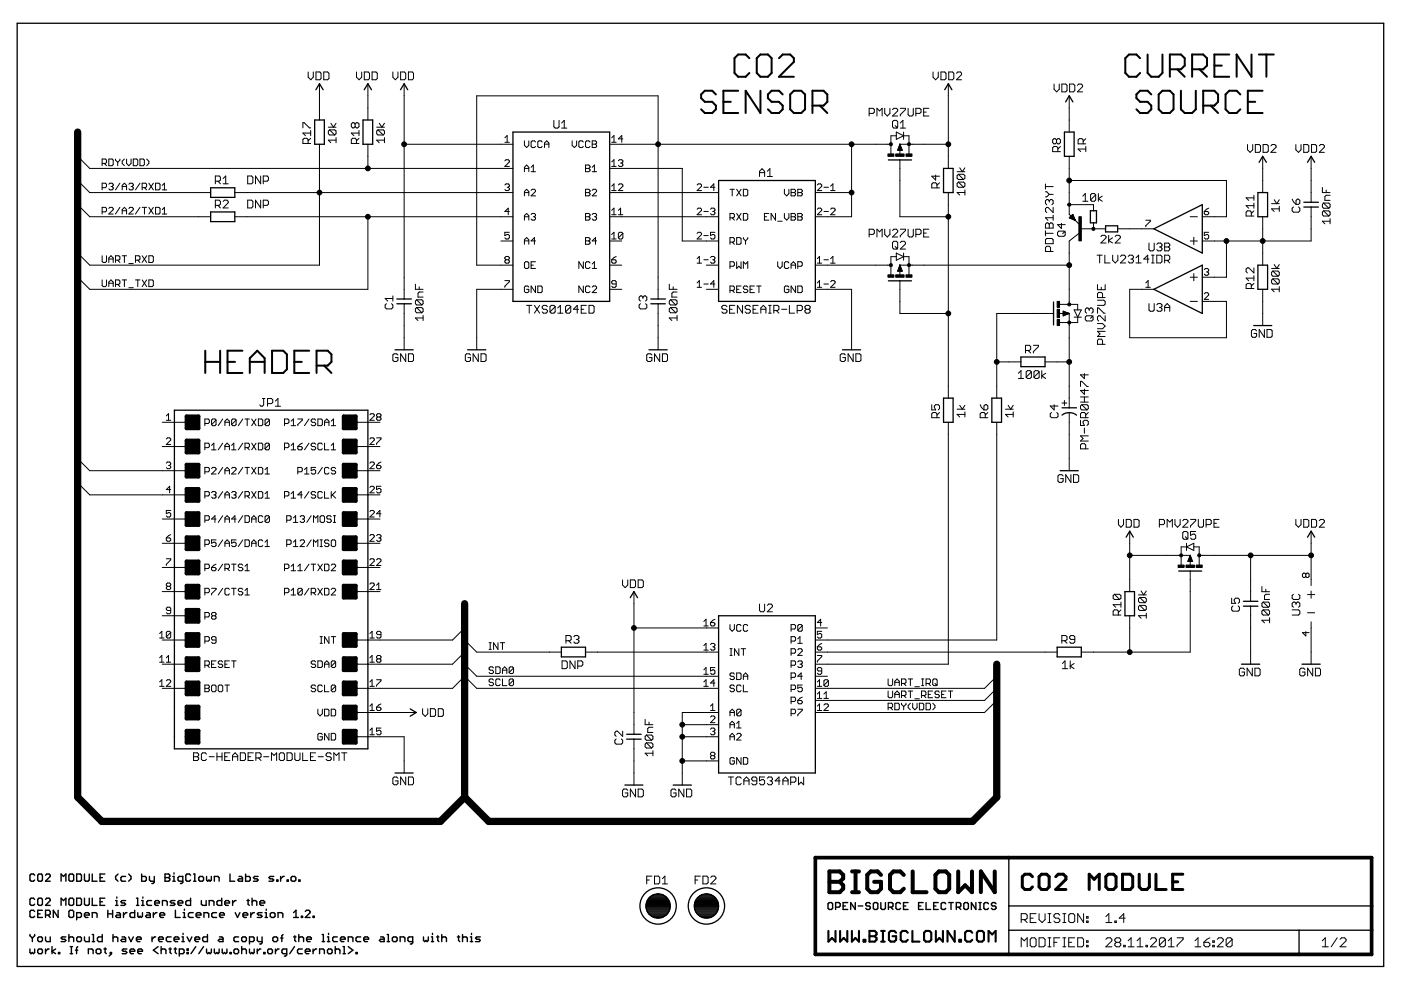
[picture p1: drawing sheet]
<svg xmlns="http://www.w3.org/2000/svg" width="297mm" height="210mm" viewBox="0 0 297 210" stroke-linecap="round" stroke-linejoin="round" font-family="sans-serif">
<g fill="none" stroke="#000" stroke-width=".42">
<path d="M156.5 19.2h-3.1v4.8h3.1M158.9 12.3l-.8-.7h-1.6l-.8 .7v3.2l.8 .8h1.6l.8-.8M161.2 11.6h1.6l.8 .7v3.2l-.8 .8h-1.6l-.8-.8v-3.2zM161.2 19.2v4.8l-3.1-4.8v4.8M165.2 12.3l.7-.7h1.6l.8 .7v.8l-3.1 3.2h3.1M168.3 19.2h1.6l.8 .8v3.2l-.8 .8h-1.6l-.8-.8v-3.2zM241.7 12.3l-.8-.7h-1.5l-.8 .7v3.2l.8 .8h1.5l.8-.8M243.3 11.6v3.9l.8 .8h1.6l.8-.8v-3.9M248 14.7h2.4l.8-.8v-1.6l-.8-.7h-2.4v4.7M249.6 14.7l1.6 1.6M250.4 19.2v4l.8 .8h1.6l.7-.8v-4M252.8 14.7h2.3l.8-.8v-1.6l-.8-.7h-2.3v4.7"/>
<path d="M254.3 14.7l1.6 1.6M257.5 13.9h1.5M260.6 11.6h-3.1v4.7h3.1M265.3 11.6v4.7l-3.1-4.7v4.7M266.9 11.6h3.2M267.7 19.2h-3.1v4.8h3.1M268.5 11.6v4.7M151.8 20l-.8-.8h-1.6l-.7 .8v.8l.7 .8h1.6l.8 .8v.8l-.8 .8h-1.6l-.7-.8M153.4 21.6h1.5M165.9 20l-.7-.8h-1.6l-.8 .8v.8l.8 .8h1.6l.7 .8v.8l-.7 .8h-1.6l-.8-.8M172.3 22.4h2.3l.8-.8v-1.6l-.8-.8h-2.3v4.8M173.8 22.4l1.6 1.6"/>
<path d="M244.1 20l-.8-.8h-1.6l-.8 .8v.8l.8 .8h1.6l.8 .8v.8l-.8 .8h-1.6l-.8-.8M245.7 20l.8-.8h1.5l.8 .8v3.2l-.8 .8h-1.5l-.8-.8zM255.1 22.4h2.4l.8-.8v-1.6l-.8-.8h-2.4v4.8M256.7 22.4l1.6 1.6M263 20l-.8-.8h-1.6l-.8 .8v3.2l.8 .8h1.6l.8-.8M264.6 21.6h1.5M43.5 74.4v4.7M43.5 76.7h3.2M46.7 74.4v4.7M48.2 76.7h1.6M51.4 74.4h-3.2v4.7h3.2M53 76.7h3.1"/>
<path d="M53 79.1v-3.2l1.5-1.5 1.6 1.5v3.2M57.7 74.4h2.3l.8 .7v3.2l-.8 .8h-2.3zM62.4 76.7h1.6M65.6 74.4h-3.2v4.7h3.2M67.1 77.5h2.4l.8-.8v-1.6l-.8-.7h-2.4v4.7M68.7 77.5l1.6 1.6"/>
</g>
<g fill="none" stroke="#000" stroke-width=".3">
<path d="M6.3 198.1v.3l.6 .5M6.9 198.9v.7M7.3 185.6l-.2-.3h-.5l-.3 .3v1l.3 .2h.5l.2-.2M7.3 190.7l-.2-.3h-.5l-.3 .3v1l.3 .3h.5l.2-.3M7.3 193.3l-.2-.3h-.5l-.3 .3v1l.3 .2h.5l.2-.2M7.3 198.1v.3l-.4 .5M8 198.9l.3-.3h.5l.2 .3v.5l-.2 .2h-.5l-.3-.2zM8 193.8h.5M8.3 185.3h.5l.2 .3v1l-.2 .2h-.5l-.3-.2v-1zM8.3 190.4h.5l.2 .3v1l-.2 .3h-.5l-.3-.3v-1zM9 193h-1v1.5h1M9.7 185.6l.2-.3h.5l.2 .3v.2l-.9 1h.9"/>
<path d="M9.7 190.7l.2-.3h.5l.2 .3v.2l-.9 1.1h.9M9.7 194h.7l.2-.2v-.5l-.2-.3h-.7v1.5M9.7 198.6v.8l.2 .2h.7v-1M10.2 194l.4 .5M12.3 193v1.5l-1-1.5v1.5M13 186.8v-1.5l.5 .5 .5-.5v1.5M13 192v-1.6l.5 .5 .5-.5v1.6M14 198.6h-.8l-.2 .3 .2 .2h.5l.3 .3-.3 .2h-.7M14.6 198.1v1.5M14.6 198.9l.3-.3h.5l.2 .3v.7M14.9 185.3h.5l.2 .3v1l-.2 .2h-.5l-.3-.2v-1zM14.9 190.4h.5l.2 .3v1l-.2 .3h-.5l-.3-.3v-1z"/>
<path d="M14.9 193h.5l.2 .3v1l-.2 .2h-.5l-.3-.2v-1zM16.3 185.3h.7l.3 .3v1l-.3 .2h-.7zM16.3 190.4h.7l.3 .3v1l-.3 .3h-.7zM16.3 194.5h.7l.3-.2v-.5l-.3-.3h-.7v1.5M16.3 198.9l.2-.3h.5l.3 .3v.5l-.3 .2h-.5l-.2-.2zM17.9 185.3v1.3l.3 .2h.5l.2-.2v-1.3M17.9 190.4v1.3l.3 .3h.5l.2-.3v-1.3M17.9 194h1v-.2l-.2-.3h-.5l-.3 .3v.5l.3 .2h.5M17.9 198.6v.8l.3 .2h.7v-1M19.6 185.3v1.5h1M19.6 190.4v1.6h1M19.6 194.5v-1h.7l.3 .3v.7"/>
<path d="M19.6 199.6h.5M19.6 198.1h.2v1.5M21.2 186.1h.5M21.2 191.2h.5M21.7 198.1v1.5h-.8l-.2-.2v-.5l.2-.3h.8M22.2 185.3h-1v1.5h1M22.2 190.4h-1v1.6h1M22.9 193.8h1M22.9 193v1.5M23.9 193v1.5M24 198.9l.2-.3h.5l.3 .3v.7M24 198.1v1.5"/>
<path d="M24.5 192h.5M24.5 190.9h.3v1.1M24.8 190.2v.2M24.8 193.5h.5l.2 .3v.7h-.7l-.3-.2 .3-.3h.7M25 185.3l-.5 .5v.5l.5 .5M25.9 198.6h.5l.2 .3v.7h-.7l-.3-.2 .3-.3h.7M26.2 193.5v1M26.6 185.8h-.7l-.3 .3v.5l.3 .2h.7M26.6 190.9h-.7l-.3 .3 .3 .3h.5l.2 .2-.2 .3h-.8M26.9 193.5h-.2l-.5 .5M27.3 185.3l.5 .5v.5l-.5 .5M27.3 198.6l.5 1 .5-1"/>
<path d="M28.6 193v1.5h-.8l-.2-.2v-.5l.2-.3h.8M28.9 190.4h.3v1.6M28.9 192h.5M28.9 199.1h1v-.2l-.2-.3h-.5l-.3 .3v.5l.3 .2h.5M29.2 193.5v.8l.3 .2 .2-.2 .3 .2 .2-.2v-.8M30 185.3v1.5h.8l.2-.2v-.5l-.2-.3h-.8M30 192h.5M30 190.9h.3v1.1M30.3 190.2v.2M31.1 193.5h.5l.3 .3v.7h-.8l-.2-.2 .2-.3h.8M31.7 185.8v.8l.2 .2h.8M32.1 190.9h-.7l-.3 .3v.5l.3 .3h.7"/>
<path d="M32.2 198.6v1M32.5 193.5v1M32.7 185.8v1.3l-.3 .2h-.2M32.8 191.5h1v-.3l-.3-.3h-.5l-.2 .3v.5l.2 .3h.5M33 198.6h-.3l-.5 .5M33.3 193.5h-.3l-.5 .5M33.6 199.1h1v-.2l-.2-.3h-.5l-.3 .3v.5l.3 .2h.5M33.9 194h1v-.2l-.3-.3h-.5l-.2 .3v.5l.2 .2h.5M34.4 192v-1.1h.8l.3 .3v.8M35 185.3h.8l.2 .3v.2l-.2 .3 .2 .2v.3l-.2 .2h-.8zM35 186.1h.8M36.3 198.6h-.8l-.2 .3v.5l.2 .2h.8"/>
<path d="M36.6 186.8h.5M36.6 185.8h.3v1M36.9 185.1v.2M36.9 199.1h1v-.2l-.2-.3h-.5l-.3 .3v.5l.3 .2h.5M37.1 190.9h-.8l-.2 .3 .2 .3h.6l.2 .2-.2 .3h-.8M37.2 193v1.5h1M37.7 191.5h1.1v-.3l-.3-.3h-.5l-.3 .3v.5l.3 .3h.5M38.6 199.6h.5M38.6 198.6h.2v1M38.8 186.8h-.8l-.3-.2v-.5l.3-.3h.8v1.3l-.3 .2h-.3M38.8 197.9v.2M38.8 194.5h.5"/>
<path d="M38.8 193.5h.3v1M39.1 192.8v.2M39.7 198.6l.5 1 .5-1M40.4 185.6l-.2-.3h-.6l-.2 .3v1l.2 .2h.6l.2-.2M40.4 190.4v1.6h-.8l-.2-.3v-.5l.2-.3h.8M41 193.5h-.8l-.3 .3v.5l.3 .2h.8M41 185.3h.3v1.5M41 186.8h.6M41.3 199.1h1v-.2l-.2-.3h-.5l-.3 .3v.5l.3 .2h.5M41.6 194h1v-.2l-.2-.3h-.6l-.2 .3v.5l.2 .2h.6M42.4 185.8h.5l.3 .3v.5l-.3 .2h-.5l-.3-.2v-.5zM42.7 190.9v.8l.2 .3h.8v-1.1"/>
<path d="M43.2 194.5v-1h.8l.3 .3v.7M43.8 185.8v.8l.2 .2 .3-.2 .3 .2 .2-.2v-.8M44 198.1v1.5h-.8l-.2-.2v-.5l.2-.3h.8M44.3 192v-1.1h.8l.3 .3v.8M45.4 186.8v-1h.8l.3 .3v.7M45.9 193.5h-.8l-.2 .3v.5l.2 .2h.8M46.5 198.6h.5l.3 .3v.7h-.8l-.2-.2 .2-.3h.8M46.5 194h1.1v-.2l-.3-.3h-.5l-.3 .3v.5l.3 .2h.5M47 190.4v1.6h-.8l-.2-.3v-.5l.2-.3h.8M47.7 191.5h1v-.3l-.3-.3h-.5l-.2 .3v.5l.2 .3h.5M48.8 185.3v1.5h1M49.3 190.9v1.1"/>
<path d="M49.9 193.5l.5 1 .5-1M50.1 190.9h-.3l-.5 .6M50.6 198.6h-.8l-.2 .3v.5l.2 .2h.8M50.7 185.8h.5l.2 .3v.7h-.7l-.3-.2 .3-.3h.7M51.2 198.9l.3-.3h.5l.2 .3v.5l-.2 .2h-.5l-.3-.2zM51.5 194h1v-.2l-.2-.3h-.5l-.3 .3v.5l.3 .2h.5M52.1 185.3v1.5h.7l.3-.2v-.5l-.3-.3h-.7M52.3 190.9h.6M52.6 190.7v1l.3 .3M52.9 199.6h.8l.2-.2v-.5l-.2-.3h-.8v1.6M53.2 193.5v1M53.4 191.2l.3-.3h.5l.2 .3v.8"/>
<path d="M53.4 190.4v1.6M53.9 193.5h-.2l-.5 .5M54.5 198.6v.8l.3 .2h.8M54.7 185.8h-.7l-.3 .3 .3 .2h.5l.2 .3-.2 .2h-.8M55.1 191.5h1v-.3l-.2-.3h-.5l-.3 .3v.5l.3 .3h.5M55.6 193.5h-.8l-.3 .3 .3 .2h.5l.3 .3-.3 .2h-.8M55.6 198.6v1.3l-.3 .3h-.2M56.2 194.5h.5M56.2 193.5h.3v1M56.5 192.8v.2M57.3 193.8l.3-.3h.5l.2 .3v.5l-.2 .2h-.5l-.3-.2zM57.8 198.9l.3-.3h.5l.3 .3v.5l-.3 .2h-.5l-.3-.2z"/>
<path d="M58 185.8h-.7l-.3 .3 .3 .2h.5l.2 .3-.2 .2h-.8M58.7 186.6h.2v.2h-.2zM58.9 194.5v-1h.8l.3 .3v.7M59.5 185.8v1M59.5 198.9h.5M60 198.1l-.2 .3v1.2M60.3 185.8h-.3l-.5 .5M60.9 186.6h.2v.2h-.2zM61.7 186.1l.3-.3h.5l.2 .3v.5l-.2 .2h-.5l-.3-.2zM62.3 194.5h1M62.3 193.5l.5-.5v1.5M62.3 198.6h.5"/>
<path d="M62.5 198.4v1l.3 .2M63.4 186.6h.2v.2h-.2zM63.4 198.1v1.5M63.4 198.9l.2-.3h.5l.3 .3v.7M63.9 194.3h.3v.2h-.3zM64.7 193.3l.3-.3h.5l.2 .3v.2l-1 1h1M65 199.1h1v-.2l-.2-.3h-.5l-.3 .3v.5l.3 .2h.5M66.4 194.3h.2v.2h-.2zM68.3 199.6h.5M68.3 198.1h.3v1.5M69.4 199.6h.5M69.4 198.6h.3v1"/>
<path d="M69.7 197.9v.2M71.5 198.6h-.7l-.3 .3v.5l.3 .2h.7M72.2 199.1h1v-.2l-.3-.3h-.5l-.2 .3v.5l.2 .2h.5M73.8 199.6v-1h.8l.2 .3v.7M76.5 198.6h-.8l-.2 .3v.5l.2 .2h.8M77.1 199.1h1v-.2l-.2-.3h-.5l-.3 .3v.5l.3 .2h.5M80.7 198.6h.5l.2 .3v.7h-.7l-.3-.2 .3-.3h.7M82.1 199.6h.5M82.1 198.1h.2v1.5M83.2 198.9l.2-.3h.5l.3 .3v.5l-.3 .2h-.5l-.2-.2zM84.8 199.6v-1h.8l.3 .3v.7M87.5 199.6h-.8l-.2-.2v-.5l.2-.3h.8v1.3l-.3 .3h-.2"/>
<path d="M89.8 198.6v.8l.2 .2 .3-.2 .3 .2 .2-.2v-.8M91.5 199.6h.4M91.5 198.6h.2v1M91.7 197.9v.2M92.6 198.6h.4M92.8 198.4v1l.2 .2M93.7 198.9l.2-.3h.5l.3 .3v.7M93.7 198.1v1.5M97 198.6h.5M97.2 198.4v1l.3 .2M98.1 198.9l.2-.3h.5l.3 .3v.7M98.1 198.1v1.5"/>
<path d="M99.7 199.6h.5M99.7 198.6h.3v1M100 197.9v.2M101.8 198.6h-.7l-.3 .3 .3 .2h.5l.2 .3-.2 .2h-.8M175.8 191.4h.5l.2 .2v1l-.2 .2h-.5l-.2-.2v-1zM177.2 192.3h.7l.2-.2v-.5l-.2-.2h-.7v1.4M178.8 192.1h.4M179.7 191.4h-.9v1.4h.9M181.3 191.4v1.4l-.9-1.4v1.4M182 192.1h.9M184.5 191.6l-.2-.2h-.5l-.2 .2v.3l.2 .2h.5l.2 .2v.3l-.2 .2h-.5l-.2-.2M185.4 191.4h.5l.2 .2v1l-.2 .2h-.5l-.2-.2v-1z"/>
<path d="M186.8 191.4v1.2l.2 .2h.5l.2-.2v-1.2M188.4 192.3h.7l.2-.2v-.5l-.2-.2h-.7v1.4M188.8 192.3l.5 .5M190.9 191.6l-.2-.2h-.5l-.3 .2v1l.3 .2h.5l.2-.2M191.6 192.1h.4M192.5 191.4h-.9v1.4h.9M194.8 192.1h.4M195.7 191.4h-.9v1.4h.9M196.3 191.4v1.4h1M198 192.1h.4M198.9 191.4h-.9v1.4h.9M200.5 191.6l-.2-.2h-.5l-.3 .2v1l.3 .2h.5l.2-.2"/>
<path d="M201.1 191.4h1M201.6 191.4v1.4M202.8 192.3h.7l.2-.2v-.5l-.2-.2h-.7v1.4M203.2 192.3l.5 .5M204.6 191.4h.5l.2 .2v1l-.2 .2h-.5l-.3-.2v-1zM206.9 191.4v1.4l-.9-1.4v1.4M207.5 191.4h.5M207.5 192.8h.5M207.8 191.4v1.4M209.6 191.6l-.3-.2h-.4l-.3 .2v1l.3 .2h.4l.3-.2M211.2 191.6l-.3-.2h-.5l-.2 .5 .2 .2h.5l.3 .2v.3l-.3 .2h-.5l-.2-.2M6.3 201.2v.8l.3 .2 .3-.2 .2 .2 .2-.2v-.8"/>
<path d="M8.3 201.2h.5l.2 .3v.5l-.2 .2h-.5l-.3-.2v-.5zM9.7 201.2v1M10.4 201.2h-.2l-.5 .5M11 200.7v1.5M11.8 201.2l-.8 .5 .8 .5M12.4 202h.3v.2h-.3zM14.9 202.2h.5M14.9 200.7h.5M15.1 200.7v1.5M16 201.5h.5M16.5 200.7l-.3 .3v1.2M18.7 202.2v-1h.8l.2 .3v.7"/>
<path d="M20.4 201.5l.2-.3h.5l.3 .3v.5l-.3 .2h-.5l-.2-.2zM22 201.2h.5M22.3 201v1l.2 .2M23.4 202h.2v.2h-.2zM23.6 202.2l-.5 .5M26.9 201.2h-.8l-.2 .3 .2 .2h.5l.3 .3-.3 .2h-.7M27.6 201.7h1v-.2l-.3-.3h-.5l-.2 .3v.5l.2 .2h.5M29.2 201.7h1v-.2l-.2-.3h-.5l-.3 .3v.5l.3 .2h.5M33.5 200.7l-1 .8 1 .7M34.2 201.5l.2-.3h.5l.3 .3v.7M34.2 200.7v1.5M35.8 201.2h.5"/>
<path d="M36.1 201v1l.2 .2M36.9 201.2h.5M37.2 201v1l.2 .2M38 202.2h.8l.2-.2v-.5l-.2-.3h-.8v1.5M39.7 202h.2v.2h-.2zM39.7 201.2h.2v.3h-.2zM41.5 200.7l-1 1.5M43.2 200.7l-1.1 1.5M43.8 201.2v.8l.2 .2 .3-.2 .3 .2 .2-.2v-.8M45.4 201.2v.8l.3 .2 .3-.2 .2 .2 .3-.2v-.8M47.1 201.2v.8l.2 .2 .3-.2 .3 .2 .2-.2v-.8M48.8 202h.2v.2h-.2z"/>
<path d="M49.6 201.5l.2-.3h.5l.3 .3v.5l-.3 .2h-.5l-.2-.2zM51.2 201.5l.3-.3h.5l.2 .3v.7M51.2 200.7v1.5M52.9 201.2v.8l.2 .2 .3-.2 .3 .2 .2-.2v-.8M54.5 201.2v1M55.3 201.2h-.2l-.6 .5M55.9 202h.3v.2h-.3zM56.7 201.5l.3-.3h.5l.3 .3v.5l-.3 .2h-.5l-.3-.2zM58.4 201.2v1M59.2 201.2h-.3l-.5 .5M60.8 202.2h-.8l-.2-.2v-.5l.2-.3h.8v1.3l-.3 .2h-.2M62.4 200.7l-1 1.5"/>
<path d="M64.1 201.2h-.8l-.2 .3v.5l.2 .2h.8M64.7 201.7h1v-.2l-.2-.3h-.5l-.3 .3v.5l.3 .2h.5M66.4 201.2v1M67.1 201.2h-.2l-.5 .5M67.8 202.2v-1h.7l.3 .3v.7M69.7 201.2h.5l.2 .3v.5l-.2 .2h-.5l-.3-.2v-.5zM71.1 201.5l.2-.3h.5l.3 .3v.7M71.1 200.7v1.5M72.7 202.2h.5M72.7 200.7h.3v1.5M73.8 200.7l1 .8-1 .7M75.5 202h.2v.2h-.2z"/>
</g>
<g fill="none" stroke="#000" stroke-width=".21">
<path d="M65.3 15.3v1.1l.6 .5 .5-.5v-1.1M67 15.3h.8l.3 .2v1.1l-.3 .3h-.8zM67.7 17.8v7.6M68.6 15.3h.9l.2 .2v1.1l-.2 .3h-.9zM75.6 15.3v1.1l.5 .5 .6-.5v-1.1M77.2 15.3h.9l.2 .2v1.1l-.2 .3h-.9zM78 17.8v7.6M78.9 15.3h.8l.3 .2v1.1l-.3 .3h-.8zM83.3 15.3v1.1l.5 .5 .6-.5v-1.1M84.9 15.3h.8l.3 .2v1.1l-.3 .3h-.8zM85.7 17.8v45.6M86.6 15.3h.8l.3 .2v1.1l-.3 .3h-.8z"/>
<path d="M197.8 15.3v1.1l.6 .5 .5-.5v-1.1M199.5 15.3h.8l.3 .2v1.1l-.3 .3h-.8zM201.1 17.8v17.9M201.1 15.3h.9l.2 .2v1.1l-.2 .3h-.9zM202.8 15.5l.3-.2h.5l.3 .2v.3l-1.1 1.1h1.1M223.5 17.8v1.1l.5 .6 .6-.6v-1.1M225.1 17.8h.9l.2 .3v1.1l-.2 .3h-.9zM226.8 17.8h.8l.3 .3v1.1l-.3 .3h-.8zM228.4 18.1l.3-.3h.6l.2 .3v.3l-1.1 1.1h1.1M16.5 38.3l2.5 2.5h25.7M16.5 33.1l2.5 2.6h89.8M21.7 34.6h.7l.2-.2v-.4l-.2-.3h-.7v1.4"/>
<path d="M21.7 39.8h.7l.2-.3v-.4l-.2-.3h-.7v1.5M22.1 34.6l.5 .5M23.1 33.7h.7l.2 .3v.9l-.2 .2h-.7zM23.1 39.1l.2-.3h.5l.2 .3-.2 .4M23.5 39.5h.3M23.8 39.5l.2 .3-.2 .5h-.5l-.2-.3M24.5 33.7v.3l.5 .4M25 34.4v.7M25.4 33.7v.3l-.4 .4M25.4 38.8l-.9 1.5M25.9 39.5h.9M26.4 33.7l-.5 .5v.4l.5 .5"/>
<path d="M26.8 33.7v.9l.5 .5 .5-.5v-.9M27.3 39.1l.3-.3h.4l.3 .3-.3 .4M27.8 39.5h.2M28 39.5l.3 .3-.3 .5h-.4l-.3-.3M28.3 33.7h.7l.2 .3v.9l-.2 .2h-.7zM29.7 33.7h.7l.2 .3v.9l-.2 .2h-.7zM29.7 38.8l-1 1.5M30.1 39.8h.8l.2-.3v-.4l-.2-.3h-.8v1.5M30.6 39.8l.5 .5M31.1 33.7l.5 .5v.4l-.5 .5M31.6 38.8l.9 1.5M32.5 38.8l-.9 1.5"/>
<path d="M33 38.8h.7l.2 .3v.9l-.2 .3h-.7zM34.4 39.3l.5-.5v1.5M45.7 38.4h.8l.2-.3v-.5l-.2-.3h-.8v1.7M46.2 38.4l.5 .6M47.3 39h1.1M47.3 37.9l.6-.6v1.7M52.5 37.3h.8l.3 .3v1.1l-.3 .3h-.8zM55.3 37.3v1.7l-1.1-1.7v1.7M55.8 38.4h.8l.3-.3v-.5l-.3-.3h-.8v1.7M64.2 27.1v-1.1h.3l1.1 1.1h.3M65.3 30.4v-.8l-.3-.3h-.5l-.3 .3v.8h1.7M65.9 29.3l-.6 .6"/>
<path d="M65.9 28.2h-1.7l.6 .6M65.9 27.7v1.1M67.7 30.6v25.6h-48.7l-2.5-2.5M69.6 27h1.6M69.9 27.5l-.3 .3v.5l.3 .3h1.1M69.9 27.5h1.1l.2 .3v.5l-.2 .3M69.9 27.5l1.1 1.1M70.1 26.1l.6 .9 .5-.9M71.2 29.7h-1.6l.5 .6M71.2 29.2v1.1M75.3 26.3l-.3-.3h-.2l-.3 .3v.5l.3 .3h.2l.3-.3M75.3 26.3l.3-.3h.2l.3 .3v.5l-.3 .3h-.2l-.3-.3"/>
<path d="M75.3 26.3v.5M75.6 30.4v-.8l-.3-.3h-.5l-.3 .3v.8h1.6M76.1 28.2h-1.6l.5 .6M76.1 29.3l-.5 .6M76.1 27.7v1.1M78 30.6v5.1M79.9 27h1.6M80.1 27.5l-.2 .3v.5l.2 .3h1.1M80.1 27.5h1.1l.3 .3v.5l-.3 .3M80.1 27.5l1.1 1.1M80.4 26.1l.6 .9 .5-.9M81.5 29.7h-1.6l.5 .6"/>
<path d="M81.5 29.2v1.1M85.7 30.6h23.1M107 34.1l.3-.2h.5l.2 .2v.2l-1 1h1M107 39.2l.3-.2h.5l.2 .2v.3l-.2 .2M107 29.2l.5-.5v1.5M107 30.2h1M107.5 39.7h.3M107.8 39.7l.2 .2-.2 .5h-.5l-.3-.2M111.2 29.9v.9l.5 .5 .4-.5v-.9M111.2 36.4v-.9l.5-.5 .4 .5v.9M111.2 35.7h.9M112.6 36.4h.9"/>
<path d="M112.6 35.5l.5-.5v1.4M113.5 30.1l-.2-.2h-.5l-.2 .2v1l.2 .2h.5l.2-.2M115 30.1l-.3-.2h-.4l-.3 .2v1l.3 .2h.4l.3-.2M115.4 31.3v-1l.5-.4 .5 .4v1M115.4 30.6h1M117.4 25.5v1.4l.3 .3h.6l.2-.3v-1.4M119.1 27.2h1.1M119.1 26.1l.5-.6v1.7M121.3 29.9v.9l.5 .5 .5-.5v-.9M123.7 30.1l-.3-.2h-.4l-.3 .2v1l.3 .2h.4l.3-.2M124.1 35h.7l.3 .2v.3l-.3 .2 .3 .2v.3l-.3 .2h-.7zM124.1 35.7h.7"/>
<path d="M125.1 30.1l-.3-.2h-.4l-.3 .2v1l.3 .2h.4l.3-.2M125.6 36.4h.9M125.6 35.5l.4-.5v1.4M125.6 29.9h.7l.2 .2-.2 .5 .2 .5-.2 .2h-.7zM125.6 30.6h.7M129.3 35.7h15.4v15.4h7.7M129.3 30.6h59.6M129.7 35.3h.9M129.7 34.3l.5-.4v1.4M129.7 29.2l.5-.5v1.5M129.7 39.5l.5-.5v1.4M129.7 30.2h.9"/>
<path d="M131.1 34.1l.2-.2h.5l.3 .2-.3 .5M131.1 39.2l.2-.2h.5l.3 .2v.3l-1 .9h1M131.6 34.6h.2M131.8 34.6l.3 .2-.3 .5h-.5l-.2-.2M132.1 29.4h-1l.7-.7v1.5M147.8 39.2l.2-.2h.5l.2 .2v.3l-.9 .9h.9M149.2 39.7h1M151.6 39.7h-1l.7-.7v1.4M161 37.4v-1.1l.6-.5 .5 .5v1.1M161 36.6h1.1M162.7 36.3l.5-.5v1.6M162.7 37.4h1.1"/>
<path d="M173.3 39.2l.2-.2h.5l.2 .2v.3l-.9 .9h.9M174.7 39.7h.9M176.1 39.5l.5-.5v1.4M180.6 30.6v15.4h-7.7M184.3 24h.8l.3-.2v-.6l-.3-.2h-.8v1.6M185.9 24.6v-1.6l.6 .5 .5-.5v1.6M187.6 23v1l.5 .6 .6-.6v-1M189.2 25.8l.3-.3h.6l.2 .3v1.1l-.2 .3h-.6l-.3-.3zM189.2 23.2l.3-.2h.6l.2 .2v.3l-1.1 1.1h1.1M189.8 26.6l.5 .6M190 28.8h-1.1v3.8M190 28l1.6 .8-1.6 .7z"/>
<path d="M190.8 30.6h10.3M190.8 33.9v12.1h10.3M190.8 30.6v2M190.8 30.6l.5 1.3h-1zM190.8 30.6l-.4 1.3M190.8 30.6l-.3 1.3M190.8 30.6l-.1 1.3M190.8 30.6l.1 1.3M190.8 30.6l.3 1.3M190.8 30.6l.4 1.3M190.9 23h1.1v.2l-1.1 1.1v.3M190.9 27.2h1.1"/>
<path d="M190.9 26.1l.5-.6v1.7M191.6 28.8h1.1v3.8M191.6 28v1.5M192.5 23v1.3l.3 .3h.6l.2-.3v-1.3M194.2 24h.8l.3-.2v-.6l-.3-.2h-.8v1.6M195.8 23.8h.6M196.9 23h-1.1v1.6h1.1M198.4 37.1v1.1l-.9-.8h1.7M198.6 39.8v-.8l-.2-.2h-.6l-.3 .2v.8h1.7M199.2 38.8l-.6 .5M202.9 36.4h1.7M203.2 37h1.1l.3 .2v.6l-.3 .3"/>
<path d="M203.2 38.6h1.1l.3 .3v.5l-.3 .3M203.2 38.6l-.3 .3v.5l.3 .3h1.1M203.2 37l-.3 .2v.6l.3 .3h1.1M203.2 38.6l1.1 1.1M203.2 37l1.1 1.1M203.5 35.6l.5 .8 .6-.8M221.7 39v1.1M221.7 39.6h1.6M224 29.7l-.3-.3h-.2l-.3 .3v.5l.3 .3h.2l.3-.3M224 29.7l.3-.3h.3l.2 .3v.5l-.2 .3h-.3l-.3-.3M224 29.7v.5M224.3 32.2v-.9l-.3-.2h-.5l-.3 .2v.9h1.6"/>
<path d="M224.8 31.1l-.5 .5M226.7 38.3h33.3v7.7h-5.1M226.7 20.3v7.7M226.7 33.1v12.3l2.3 2.4M229.7 30.5v-.8l-.3-.3h-.5l-.3 .3v.8h1.6M230.2 31.1v1.1M230.2 31.6h-1.6l.5 .6M230.2 29.4l-.5 .6M264.5 30.6v1.1l.5 .6 .6-.6v-1.1M266.1 30.6h.9l.3 .3v1.1l-.3 .3h-.9zM267.7 33.1v7.7M267.8 30.6h.8l.3 .3v1.1l-.3 .3h-.8z"/>
<path d="M269.5 30.9l.2-.3h.6l.3 .3v.3l-1.1 1.1h1.1M274.7 30.6v1.1l.6 .6 .5-.6v-1.1M276.4 30.6h.8l.3 .3v1.1l-.3 .3h-.8zM278 33.1v9.8M278.1 30.6h.8l.2 .3v1.1l-.2 .3h-.8zM279.7 30.9l.3-.3h.5l.3 .3v.3l-1.1 1.1h1.1M280.4 39.8v1h1.6M16.5 43.4l2.5 2.6h25.7M21.7 44.9h.7l.2-.2v-.5l-.2-.2h-.7v1.4M21.7 59.4v1.1l.2 .3h.5l.2-.3v-1.1M21.7 54.2v1.2l.2 .2h.5l.2-.2v-1.2M23.1 44.2l.2-.2h.5l.2 .2v.2l-.9 1h.9"/>
<path d="M23.1 54.9h.9M23.1 55.6v-.9l.4-.5 .5 .5v.9M24.5 55.2h.7l.2-.3v-.4l-.2-.3h-.7v1.4M25 55.2l.4 .4M25.4 44l-.9 1.4M25.9 44.7h.9M25.9 40.3v-1l.5-.5 .4 .5v1M25.9 45.4v-1l.5-.4 .4 .4v1M25.9 54.2h.9M25.9 59.4h.9M26.4 54.2v1.4M26.4 59.4v1.4"/>
<path d="M27.3 44.2l.3-.2h.4l.3 .2v.2l-1 1h1M27.3 55.9h1M28.7 55.2h.7l.3-.3v-.4l-.3-.3h-.7v1.4M28.7 59.4h1M29.2 59.4v1.4M29.2 55.2l.5 .4M29.7 44l-1 1.4M30.1 44h1M30.1 54.2l1 1.4M30.1 59.4l1 1.4M30.6 44v1.4M31.1 54.2l-1 1.4"/>
<path d="M31.1 59.4l-1 1.4M31.6 59.4h.7l.2 .2v.9l-.2 .3h-.7zM31.6 54.2h.7l.2 .3v.9l-.2 .2h-.7zM31.6 44l.9 1.4M32.5 44l-.9 1.4M33 44h.7l.2 .2v.9l-.2 .3h-.7zM34.4 45.4h.9M34.4 44.4l.5-.4v1.4M34.4 40.3h.9M45.7 43.5h.8l.2-.2v-.6l-.2-.3h-.8v1.7M46.2 43.5l.5 .6M47.3 42.7l.3-.3h.5l.3 .3v.3l-1.1 1.1h1.1"/>
<path d="M49.8 40.8h59M49.8 46h59M52.5 42.4h.8l.3 .3v1.1l-.3 .3h-.8zM55.3 42.4v1.7l-1.1-1.7v1.7M55.8 43.5h.8l.3-.2v-.6l-.3-.3h-.8v1.7M78 46v15.3h-59l-2.5-2.5M106.2 51.1h2.6M107 59.5h1v.2l-1 1v.2M107.3 55.1l-.3-.3v-.2l.3-.2h.5l.2 .2-.2 .5M107.3 55.1l-.3 .2v.3l.3 .2h.5l.2-.2-.2-.5M107.3 55.1h.5M108 49.3h-1v.7l.5-.3 .5 .3v.4l-.2 .3h-.5l-.3-.3"/>
<path d="M108 44.8h-1l.8-.7v1.4M108.8 56.2h-7.7v-35.9h38.4v43.1M111.2 40.8h.9M111.2 41.5v-.9l.5-.5 .4 .5v.9M111.2 46.7v-1l.5-.4 .4 .4v1M111.2 51.8v-1l.5-.4 .4 .4v1M111.2 46h.9M111.2 51.1h.9M111.4 55.5h.5l.2 .3v.9l-.2 .2h-.5l-.2-.2v-.9zM112.6 40.4l.2-.3h.5l.2 .3v.2l-.9 .9h.9M112.6 45.5l.2-.2h.5l.2 .2-.2 .5M112.6 56.2h.5"/>
<path d="M113.1 46h.2M113.3 46l.2 .2-.2 .5h-.5l-.2-.3M113.5 55.5h-.9v1.4h.9M113.5 51.1h-.9l.7-.7v1.4M123.7 55.5v1.4l-1-1.4v1.4M124.1 40.8h.7M124.1 40.1h.7l.3 .3v.2l-.3 .2 .3 .3v.2l-.3 .2h-.7zM124.1 45.3h.7l.3 .2v.2l-.3 .3 .3 .2v.2l-.3 .3h-.7zM124.1 50.4h.7l.3 .2v.2l-.3 .3 .3 .2v.3l-.3 .2h-.7zM124.1 46h.7M124.1 51.1h.7M125.1 55.8l-.3-.3h-.4l-.3 .3v.9l.3 .2h.4l.3-.2"/>
<path d="M125.6 56.9h.9M125.6 40.4l.2-.3h.5l.2 .3v.2l-.9 .9h.9M125.6 56l.4-.5v1.4M125.6 45.5l.2-.2h.5l.2 .2-.2 .5M126 46h.3M126.3 46l.2 .2-.2 .5h-.5l-.2-.3M126.5 51.1h-.9l.7-.7v1.4M129.3 40.8h23.1M129.3 56.2h2.5M129.3 46h23.1M129.3 51.1h2.5M129.7 40.4h.9"/>
<path d="M129.7 44.6l.5-.5v1.4M129.7 49.7l.5-.4v1.4M129.7 55.1h.7l.2 .5-.2 .2h-.5l-.2-.2zM129.7 50.7h.9M129.7 45.5h.9M130.6 54.4l-.9 .7M131.1 45.5h1M131.1 44.6l.5-.5v1.4M132.1 49.5v.9l-.3 .3h-.5l-.2-.3M132.1 49.5l-.3-.2h-.5l-.2 .2v.9M132.1 49.5l-1 .9M147.8 44.4l.2-.3h.5l.2 .3v.2l-.9 .9h.9"/>
<path d="M147.8 55.8h.9M147.8 49.5l.2-.2h.5l.2 .2v.2l-.9 1h.9M147.8 54.8l.5-.4v1.4M147.8 60l.5-.5v1.4M149.2 55.1h1M149.2 44.8h1M149.2 50h1M149.8 56.2h2.6M150.6 44.4l.3-.3h.4l.3 .3-.3 .4M150.6 54.6l.3-.2h.4l.3 .2-.3 .5M151.1 55.1h.2M151.1 44.8h.2"/>
<path d="M151.3 55.1l.3 .2-.3 .5h-.4l-.3-.2M151.3 44.8l.3 .3-.3 .4h-.4l-.3-.2M151.6 49.3h-1v.7l.7-.3 .3 .3v.4l-.3 .3h-.4l-.3-.3M154.8 51.3h.7l.2-.2v-.5l-.2-.2h-.7v1.4M154.8 46.2h.7l.2-.2v-.5l-.2-.2h-.7v1.4M154.8 40.1h.9M154.8 56.5h.7l.2-.3v-.4l-.2-.3h-.7v1.4M155.2 51.3l.5 .5M155.2 40.1v1.4M155.2 46.2l.5 .5M156.2 50.4h.7l.2 .2v1l-.2 .2h-.7zM156.2 55.5v1.4l.5-.4 .4 .4v-1.4"/>
<path d="M156.2 40.1l.9 1.4M156.2 45.3l.9 1.4M157.1 40.1l-.9 1.4M157.1 45.3l-.9 1.4M157.6 40.1h.7l.2 .3v.9l-.2 .2h-.7zM157.6 45.3h.7l.2 .2v.9l-.2 .3h-.7zM157.6 50.4v.2l.5 .5M157.6 56.9v-1.4l.5 .5 .4-.5v1.4M158.1 51.1v.7M158.5 50.4v.2l-.4 .5M162.1 46h.4M163 45.3h-.9v1.4h.9"/>
<path d="M164.4 45.3v1.4l-.9-1.4v1.4M164.9 46.9h.9M164.9 55.5v1l.5 .4 .4-.4v-1M166.3 40.1v1l.5 .4 .5-.4v-1M166.3 45.3v.9l.5 .5 .5-.5v-.9M167.3 55.8l-.3-.3h-.5l-.2 .3v.9l.2 .2h.5l.3-.2M167.7 40.8h.7M167.7 40.1h.7l.3 .3-.3 .4 .3 .5-.3 .2h-.7zM167.7 56.2h1M167.7 46h.7M167.7 45.3h.7l.3 .2-.3 .5 .3 .4-.3 .3h-.7zM167.7 56.9v-.9l.5-.5 .5 .5v.9"/>
<path d="M169.1 40.8h.8M169.1 40.1h.8l.2 .3-.2 .4 .2 .5-.2 .2h-.8zM169.1 45.3h.8l.2 .2-.2 .5 .2 .4-.2 .3h-.8zM169.1 56.5h.8l.2-.3v-.4l-.2-.3h-.8v1.4M169.1 46h.8M172.9 40.8h7.7M172.9 56.2h16M173.3 44.4l.2-.3h.5l.2 .3v.2l-.9 .9h.9M173.3 55.8h.9M173.3 54.8l.5-.4v1.4M173.3 60l.5-.5v1.4M174.7 55.1h.9"/>
<path d="M174.7 44.8h.9M176.1 44.4l.3-.3h.4l.3 .3v.2l-1 .9h1M176.1 40.4h1M176.1 55.8h1M176.1 59.7l.3-.2h.4l.3 .2v.3l-1 .9h1M176.1 54.8l.5-.4v1.4M184.3 49.7h.8l.3-.3v-.5l-.3-.3h-.8v1.6M185.9 50.2v-1.6l.6 .5 .5-.5v1.6M187.6 48.6v1.1l.5 .5 .6-.5v-1.1M189.2 48.9l.3-.3h.6l.2 .3v.2l-1.1 1.1h1.1M189.5 51.2h.6l.2 .2v1.1l-.2 .3h-.6l-.3-.3v-1.1zM189.8 52.3l.5 .5"/>
<path d="M190 54.4h-1.1v3.8M190 53.7l1.6 .7-1.6 .8zM190.8 56.2h35.9M190.8 56.2v2.1M190.8 59.5v7h10.3M190.8 56.2l.5 1.3h-1zM190.8 56.2l-.4 1.3M190.8 56.2l-.3 1.3M190.8 56.2l-.1 1.3M190.8 56.2l.1 1.3M190.8 56.2l.3 1.3M190.8 56.2l.4 1.3"/>
<path d="M190.9 48.6h1.1v.3l-1.1 1.1v.2M190.9 51.4l.3-.2h.5l.3 .2v.3l-1.1 1.1h1.1M191.6 54.4h1.1v3.9M191.6 53.7v1.5M192.5 48.6v1.4l.3 .2h.6l.2-.2v-1.4M194.2 49.7h.8l.3-.3v-.5l-.3-.3h-.8v1.6M195.8 49.4h.6M196.9 48.6h-1.1v1.6h1.1M201.1 40.8v43.6M204.6 40.8h-1.7l.6 .6M204.6 40.3v1.1M221.7 47.5l.2-.2h.3l.3 .2 .2-.2h.3l.3 .2v.9h-1.6z"/>
<path d="M221.7 48.9v1.1M221.7 49.5h1.6M221.7 40.7h.2l.6 .5M221.9 50.6h1.1l.3 .2v.9h-1.6v-.9zM222.5 42.6l-.3-.3h-.3l-.2 .3v.5l.2 .3M222.5 42.6l.2-.3h.3l.3 .3v.5l-.3 .3M222.5 42.6v.3M222.5 47.5v.9M222.5 41.2l-.6 .5h-.2M222.5 41.2h.8M222.7 53.3v-.8l-.2-.3h-.6l-.2 .3v.8h1.6M223.3 44v1.1l-1.1-1.1h-.3l-.2 .2v.6l.2 .3"/>
<path d="M223.3 45.6v1.1M223.3 46.2h-1.6l.5 .5M224.2 49.3l.3-.3h1.1l.2 .3v.5l-.2 .3h-1.1l-.3-.3zM225 47.3v1.2l-.8-.9h1.6M225.8 49l-.5 .6M226.7 43.4h5.1v1.3M226.8 46.1l1.2 .6M226.9 46l1.1 .7M227 45.9l-.3 .3 1.3 .5M227 45.9l1 .8M227.2 45.8l.3-.4 .5 1.3M227.2 45.8l-.2 .1"/>
<path d="M227.2 45.8l.8 .9M227.2 45.7l.8 1M227.3 45.6l.7 1.1M227.4 45.6l.6 1.1M227.4 45.5l.6 1.2M229 49.3l-2.3 1.8v13.4M229 48.5h5.4M229.6 41.6l.5-.6v1.7M229.6 42.7h1.1M231.8 47.2v1.3M232.3 41.3l-.3-.3h-.5l-.3 .3v1.1M232.3 41.3v1.1l-.3 .3h-.5l-.3-.3"/>
<path d="M232.3 41.3l-1.1 1.1M232.6 54.1h1.1M232.9 41v1.7M233.2 54.1v1.7M233.4 50.1l.3-.2h.5l.3 .2v.3l-1.1 1.1h1.1M233.7 41.6l-.8 .5 .8 .6M234.3 54.1v1.7h1.1M235.1 49.9v1.6M235.9 50.4l-.8 .6 .8 .5M235.9 54.1v1.1l.6 .6 .5-.6v-1.1M236.4 50.1l.3-.2h.6l.2 .2v.3l-1.1 1.1h1.1M237 48.5h7.6"/>
<path d="M237.6 54.4l.2-.3h.6l.3 .3v.3l-1.1 1.1h1.1M239.2 54.4l.3-.3h.5l.3 .3v.3l-.3 .2M239.8 54.9h.2M240 54.9l.3 .3v.3l-.3 .3h-.5l-.3-.3M240.9 55.8h1.1M240.9 54.7l.5-.6v1.7M242.9 60l.5-.5v1.4M242.9 46.7h1v.2l-1 1v.2M243.6 54.9h-1.1l.8-.8v1.7M243.6 51.5v1.4l.3 .3h.5l.3-.3v-1.4M244.2 54.1h.5M244.2 55.8h.5"/>
<path d="M244.4 54.1v1.7M245.3 54.1h.8l.3 .3v1.1l-.3 .3h-.8zM245.3 51.8l.2-.3h.6l.3 .3v.3l-.3 .3M245.8 52.4h.3M246.1 52.4l.3 .2v.3l-.3 .3h-.6l-.2-.3M246.9 51.5h.8l.3 .3v.3l-.3 .3 .3 .2v.3l-.3 .3h-.8zM246.9 55.2h.8l.3-.3v-.5l-.3-.3h-.8v1.7M246.9 52.4h.8M247.5 55.2l.5 .6M252.3 46h1.6M252.3 51.1h1.6M252.3 58.8h1.6"/>
<path d="M253.1 50.3v1.6M253.1 58v1.5M255.3 57.2l.3-.3h.4l.3 .3-.3 .5M255.3 44.8h.7l.3 .5-.3 .2h-.4l-.3-.2zM255.8 57.7h.2M256 57.7l.3 .2-.3 .5h-.4l-.3-.3M256.3 49.3h-1v.7l.7-.3 .3 .3v.4l-.3 .3h-.4l-.3-.3M256.3 44.1l-1 .7M260 51.1v7.7h-5.1M265.3 45.8v-.8l-.3-.3h-.5l-.3 .3v.8h1.7M265.9 56.8v1.1l-1.1-1.1h-.3l-.3 .2v.6l.3 .3M265.9 44.7l-.6 .6"/>
<path d="M265.9 43.6h-1.7l.6 .6M265.9 41.4v1.1M265.9 43.1v1.1M265.9 58.4v1.1M265.9 42h-1.7l.6 .5M265.9 59h-1.7l.6 .5M267.7 46v10.2M269.6 43.2h1.6M269.6 56.9h1.6M269.9 57.5h1.1l.2 .2v.6l-.2 .3M269.9 59.1h1.1l.2 .3v.5l-.2 .3M269.9 59.1l-.3 .3v.5l.3 .3h1.1"/>
<path d="M269.9 57.5l-.3 .2v.6l.3 .3h1.1M269.9 59.1l1.1 1.1M269.9 57.5l1.1 1.1M270.2 42.4l.5 .8 .5-.8M270.2 56.1l.5 .8 .5-.8M271.2 44.3h-1.6l.6 .5M271.2 43.7v1.1M274 42.2l.2 .6 .6 .5M274.2 43.9l-.2 .3v.5l.2 .3h1.1l.3-.3v-.5l-.3-.3M275 42.2h.3l.3 .3v.6l-.3 .2h-.5v-.8zM278 43.9v7.2h-23.1M280.6 43.1h1.1l.3 .2v.6l-.3 .3"/>
<path d="M280.6 44.7h1.1l.3 .3v.5l-.3 .3M280.6 44.7l-.2 .3v.5l.2 .3h1.1M280.6 43.1l-.2 .2v.6l.2 .3h1.1M280.6 44.7l1.1 1.1M280.6 43.1l1.1 1.1M281.2 40.3v.5M282 41.4h-.8l-.3 .3v.8h1.1M282 46.9h-1.6l.5 .6M282 46.4v1.1M23.1 60.8v-1l.4-.4 .5 .4v1M23.1 60h.9M24.5 60.3h.7l.2-.3v-.4l-.2-.2h-.7v1.4"/>
<path d="M25 60.3l.4 .5M27.3 61h1M81.9 64.4l-.2 .3v.5l.2 .3h1.1l.3-.3v-.5l-.3-.3M83.3 62.7v1.1M83.3 63.3h-1.6l.5 .5M84.4 75.3l-.3-.3h-.5l-.3 .3v1.1l.3 .2h.5l.3-.2v-.6h-.6M85.7 64.4v9.8M86 75v1.6l-1.1-1.6v1.6M86.6 75h.8l.3 .3v1.1l-.3 .2h-.8zM88.1 60.3v1h1.6M88.3 63.6h1.1l.3 .2v.6l-.3 .3M88.3 65.2h1.1l.3 .3v.5l-.3 .3"/>
<path d="M88.3 65.2l-.2 .3v.5l.2 .3h1.1M88.3 63.6l-.2 .2v.6l.2 .3h1.1M88.3 65.2l1.1 1.1M88.3 63.6l1.1 1.1M88.9 60.8v.5M89.7 67.4h-1.6l.5 .6M89.7 66.9v1.1M89.7 61.9h-.8l-.3 .3v.8h1.1M99.8 75.3l-.3-.3h-.6l-.2 .3v1.1l.2 .2h.6l.3-.2v-.6h-.6M101.4 75v1.6l-1.1-1.6v1.6M102 75h.8l.3 .3v1.1l-.3 .2h-.8zM108.8 61.3h-7.7v12.9"/>
<path d="M111.7 64.7h1.1M112.1 60.9l-.2-.3h-.5l-.2 .3v.9l.2 .2h.5l.2-.2v-.5h-.4M112.2 64.7v1.7M113.3 64.7l1.1 1.7M113.5 60.6v1.4l-.9-1.4v1.4M114 60.6h.7l.3 .3v.9l-.3 .2h-.7zM114.4 64.7l-1.1 1.7M116.1 65l-.3-.3h-.6l-.2 .3v.3l.2 .3h.6l.3 .2v.3l-.3 .3h-.6l-.2-.3M117.7 65l-.3-.3h-.5l-.3 .3v1.1M117.7 65v1.1l-.3 .3h-.5l-.3-.3M117.7 65l-1.1 1.1M118.3 66.4h1.1"/>
<path d="M118.3 65.3l.5-.6v1.7M121 65l-.3-.3h-.5l-.3 .3v1.1M121 65v1.1l-.3 .3h-.5l-.3-.3M121 65l-1.1 1.1M122.7 65.6h-1.1l.8-.9v1.7M123.2 65.6h.6M123.7 60.6v1.4l-1-1.4v1.4M124.3 64.7h-1.1v1.7h1.1M124.9 64.7h.8l.3 .3v1.1l-.3 .3h-.8zM125.1 60.9l-.3-.3h-.4l-.3 .3v.9l.3 .2h.4l.3-.2M125.6 60.9l.2-.3h.5l.2 .3v.2l-.9 .9h.9M129.3 61.3h2.5"/>
<path d="M130.6 60.2h-.7l-.2-.2v-.3l.2-.2h.5l.2 .2v1l-.2 .2h-.5l-.2-.2M135.8 64.4l-.3 .3v.5l.3 .3h1.1l.2-.3v-.5l-.2-.3M136.3 63l.3-.3h.3l.2 .3v.6l-.2 .2M136.3 63l-.3-.3h-.2l-.3 .3v.6l.3 .2M136.3 63v.3M138.2 75.3l-.3-.3h-.5l-.3 .3v1.1l.3 .2h.5l.3-.2v-.6h-.5M139.5 64.4v9.8M139.9 75v1.6l-1.1-1.6v1.6M140.4 75h.8l.3 .3v1.1l-.3 .2h-.8zM141.9 60.3v1h1.7M142.2 65.2l-.3 .3v.5l.3 .3h1.1M142.2 65.2h1.1l.3 .3v.5l-.3 .3"/>
<path d="M142.2 63.6l-.3 .2v.6l.3 .3h1.1M142.2 63.6h1.1l.3 .2v.6l-.3 .3M142.2 65.2l1.1 1.1M142.2 63.6l1.1 1.1M142.7 60.8v.5M143.6 67.4h-1.7l.6 .6M143.6 61.9h-.9l-.2 .3v.8h1.1M143.6 66.9v1.1M147.8 60.9h.9M149.2 60.2h1M149.8 61.3h2.6M151.6 60.2h-1l.7-.7v1.4"/>
<path d="M154.1 65l-.2-.3h-.6l-.3 .3v.3l.3 .3h.6l.2 .2v.3l-.2 .3h-.6l-.3-.3M154.7 65.6h.5M154.8 61.6h.7l.2-.3v-.4l-.2-.3h-.7v1.4M155.2 61.6l.5 .4M155.8 64.7h-1.1v1.7h1.1M156.2 61.3h.5M157.1 60.6h-.9v1.4h.9M157.4 64.7v1.7l-1.1-1.7v1.7M158.5 60.9l-.2-.3h-.5l-.2 .3 .2 .4h.5l.2 .3-.2 .4h-.5l-.2-.2M159 61.3h.5M159.1 65l-.3-.3h-.5l-.3 .3v.3l.3 .3h.5l.3 .2v.3l-.3 .3h-.5l-.3-.3M159.7 65.6h.5"/>
<path d="M160 60.6h-1v1.4h1M160.4 60.6h1M160.7 64.7h-1v1.7h1M160.9 60.6v1.4M161.3 65.6h1.1M161.3 66.4v-1.1l.5-.6 .6 .6v1.1M163 64.7h.5M163 66.4h.5M163.2 64.7v1.7M164.1 65.8h.8l.2-.2v-.6l-.2-.3h-.8v1.7M164.6 65.8l.5 .6M165.7 65.6h1.1"/>
<path d="M167.3 60.9l-.3-.3h-.5l-.2 .3v.9l.2 .2h.5l.3-.2v-.5h-.5M167.4 64.7v1.7h1.1M168.7 60.6v1.4l-1-1.4v1.4M169 65.8h.8l.3-.2v-.6l-.3-.3h-.8v1.7M169.1 60.6h.8l.2 .3v.9l-.2 .2h-.8zM170.9 65.6l-.2-.3v-.3l.2-.3h.6l.3 .3v.3l-.3 .3M170.9 65.6h.6M170.9 65.6l-.2 .2v.3l.2 .3h.6l.3-.3v-.3l-.3-.2M172.9 61.3h7.7v12.9M173.3 60.9h.9M174.7 60.2h.9M179.2 75.3l-.2-.3h-.6l-.3 .3v1.1l.3 .2h.6l.2-.2v-.6h-.5"/>
<path d="M180.9 75v1.6l-1.1-1.6v1.6M181.5 75h.8l.2 .3v1.1l-.2 .2h-.8zM211.3 76.7h5.2M215.9 79.1l.6-.5v1.6M217.4 74.3h.8l.3-.3v-.5l-.3-.3h-.8v1.6M218 74.3l.5 .5M218.7 78.9v1.1l-.3 .2h-.6l-.2-.2M218.7 78.9l-.3-.3h-.6l-.2 .3v1.1M218.7 78.9l-1.1 1.1M219.1 73.2h1.1v.3l-1.1 1.1v.2M220.3 78.9v1.1l-.3 .2h-.5l-.3-.2M220.3 78.9l-.3-.3h-.5l-.3 .3v1.1"/>
<path d="M220.3 78.9l-1.1 1.1M220.9 78.6v1.6M221.6 76.7h5.1M221.7 79.1l-.8 .6 .8 .5M223.4 66.5h-12.1v17.9M224.6 66.5h2.1M224.7 64.5h3.8v1.2M225.4 66l1.3 .5-1.3 .5zM225.4 66.1l1.3 .4M225.4 66.2l1.3 .3M225.4 66.3l1.3 .2M226.7 66.5v20"/>
<path d="M226.7 66.5l-1.3 .1M226.7 66.5l-1.3 .2M226.7 66.5l-1.3 .3M227.7 65.7h1.6l-.8 1.5zM227.7 67.2h1.6M228.5 67.2v1.2h-3.9M229.9 79.2v1.1l-.8-.8h1.6M230.1 67.2l.3-.2h1.1l.3 .2v.6l-.3 .3h-1.1l-.3-.3zM230.9 65.6l-.2-.3h-.3l-.3 .3v.5l.3 .3M230.9 65.6l.3-.3h.3l.3 .3v.5l-.3 .3M230.9 65.6v.2M231.8 67l-.6 .5"/>
<path d="M232.7 63.6h1.3l.3 .3v.6l-.3 .2h-1.3M232.7 66.4v-1.1h.2l1.1 1.1h.3M232.7 60.3v1.1h1.6v-1.1M232.7 68.6h1.1l.5 .6-.5 .5h-1.1M233.5 60.9v.5M233.8 73v-.8l-.3-.3h-.6l-.2 .3v.8h1.6M233.8 63.1v-.8l-.3-.3h-.6l-.2 .3v.8h1.6M234.3 67v1.1l-1.1-1.1h-.3l-.2 .2v.6l.2 .3M234.3 70.3h-1.6l.5 .5-.5 .6h1.6M242.9 60.9h1M243.6 64.4v1.3l.3 .3h.5l.3-.3v-1.3M244.6 61.3h-5.1v10.3h20.5v-7.7h-5.1"/>
<path d="M245.3 64.6l.2-.2h.6l.3 .2v.3l-.3 .3M245.8 65.2h.3M246.1 65.2l.3 .3v.2l-.3 .3h-.6l-.2-.3M246.9 65.2h1.1M246.9 66v-1.1l.6-.5 .5 .5v1.1M252.3 63.9h1.6M255.3 62.3l.3-.2h.4l.3 .2v.2l-1 1h1M265.3 61.2v-.8l-.3-.3h-.5l-.3 .3v.8h1.7M265.9 60.1l-.6 .5M266.4 70.1l-.3-.2h-.5l-.3 .2v1.1l.3 .3h.5l.3-.3v-.5h-.5M267.7 61.3v7.7M268.1 69.9v1.6l-1.1-1.6v1.6"/>
<path d="M268.6 69.9h.9l.2 .2v1.1l-.2 .3h-.9zM271.2 61.3h-1.6l.6 .6M271.2 60.8v1.1M16.5 97.2l2.5 2.6h20.5M34.4 89.5h5.1M34.4 94.7h5.1M35.3 89.1h.9M35.3 88.2l.4-.5v1.4M35.3 93.1l.2-.3h.5l.2 .3v.2l-.9 1h.9M35.3 98.2l.2-.2h.5l.2 .2-.2 .5M35.7 98.7h.3M36 98.7l.2 .2-.2 .5h-.5l-.2-.3"/>
<path d="M43.4 89.8h.8l.2-.3v-.4l-.2-.3h-.8v1.5M43.4 94.9h.8l.2-.2v-.5l-.2-.2h-.8v1.4M44.9 99.3l.2-.2h.5l.2 .2v.3l-.9 .9h.9M44.9 94.4l.4-.4v1.4M44.9 95.4h.9M45.8 89.1l-.2-.3h-.5l-.2 .3v.9M45.8 89.1v.9l-.2 .3h-.5l-.2-.3M45.8 89.1l-.9 .9M47.2 88.8l-.9 1.5M47.2 94l-.9 1.4M47.2 99.1l-.9 1.4M47.7 90.3v-1l.5-.5 .4 .5v1"/>
<path d="M47.7 95.4v-1l.5-.4 .4 .4v1M47.7 89.5h.9M47.7 94.7h.9M47.7 99.8h.9M49.1 99.3l.2-.2h.5l.3 .2v.3l-1 .9h1M49.1 95.4h1M49.1 94.4l.5-.4v1.4M50.1 89.1l-.3-.3h-.5l-.2 .3v.9M50.1 89.1v.9l-.3 .3h-.5l-.2-.3M50.1 89.1l-1 .9M51.5 88.8l-1 1.5M51.5 94l-1 1.4"/>
<path d="M51.5 99.1l-1 1.4M51.9 88.8h1M51.9 94.9h.7l.3-.2v-.5l-.3-.2h-.7v1.4M51.9 99.1h1M52.4 88.8v1.5M52.4 99.1v1.4M52.4 94.9l.5 .5M53.4 88.8l.9 1.5M53.4 94l.9 1.4M53.4 99.1l.9 1.4M54.3 88.8l-.9 1.5M54.3 94l-.9 1.4"/>
<path d="M54.3 99.1l-.9 1.4M54.8 88.8h.7l.2 .3v.9l-.2 .3h-.7zM54.8 94h.7l.2 .2v.9l-.2 .3h-.7zM54.8 99.1h.7l.2 .2v1l-.2 .2h-.7zM55.6 84.5h.6M55.9 84.5v1.4l-.3 .2h-.2l-.3-.2M56.2 99.6l.5-.5v1.4M56.7 85.6h.9l.2-.3v-.5l-.2-.3h-.9v1.6M57.1 89.1l-.2-.3h-.5l-.2 .3v.9M57.1 89.1v.9l-.2 .3h-.5l-.2-.3M57.1 94.2l-.2-.2h-.5l-.2 .2v.9M57.1 94.2v.9l-.2 .3h-.5l-.2-.3"/>
<path d="M57.1 89.1l-.9 .9M57.1 94.2l-.9 .9M58.4 86.1h1.1M58.4 85l.5-.5v1.6M60.3 89.8h.7l.3-.3v-.4l-.3-.3h-.7v1.5M60.3 94.9h.7l.3-.2v-.5l-.3-.2h-.7v1.4M61.7 90.3h1M61.7 95.4h1M61.7 89.3l.5-.5v1.5M61.7 94.4l.5-.4v1.4M63.1 88.8h1v.3l-1 .9v.3M63.1 94.7h.8l.2 .4-.2 .3h-.5l-.3-.3z"/>
<path d="M64.1 94l-1 .7M64.6 99.6l.4-.5v1.4M65.5 88.8l-.9 1.5M65.5 94l-.9 1.4M66.9 99.1h-.9v.7l.4-.2h.3l.2 .2v.5l-.2 .2h-.5l-.2-.2M66.9 94.2l-.2-.2h-.5l-.2 .2v.2l.2 .3h.5l.2 .4-.2 .3h-.5l-.2-.3M66.9 89.1l-.2-.3h-.5l-.2 .5 .2 .2h.5l.2 .5-.2 .3h-.5l-.2-.3M67.4 88.8h.7l.2 .3v.9l-.2 .3h-.7zM68.3 94.2l-.2-.2h-.5l-.2 .2v.9l.2 .3h.5l.2-.3M68.3 99.1l-.9 1.4M68.8 90.3v-1l.5-.5 .4 .5v1M68.8 89.5h.9"/>
<path d="M68.8 94v1.4h.9M69.7 99.3l-.2-.2h-.5l-.2 .2v1l.2 .2h.5l.2-.2M70.2 90.3h1M70.2 95.4h1M70.2 89.3l.5-.5v1.5M70.2 94.4l.5-.4v1.4M71.2 99.3l-.3-.2h-.4l-.3 .2 .3 .5h.4l.3 .2-.3 .5h-.4l-.3-.2M75.4 89.5h5.2M75.4 94.7h5.2M75.4 99.8h5.2M78.4 87.9l.3-.2h.4l.3 .2v.3l-1 .9h1M78.4 93.1l.3-.3h.4l.3 .3v.2l-1 1h1"/>
<path d="M78.4 98.2l.3-.2h.4l.3 .2v.2l-1 1h1M79.8 92.8h1v.3l-1 .9v.3M79.8 98.7h.7l.3 .4-.3 .3h-.4l-.3-.3zM80.1 88.4l-.3 .2 .3 .5h.4l.3-.2-.3-.5M80.1 88.4l-.3-.2 .3-.5h.4l.3 .2-.3 .5M80.1 88.4h.4M80.8 98l-1 .7M197.5 85.8v1.1h.9l-.3-.5v-.3l.3-.3h.5l.3 .3v.5l-.3 .3M198.6 88.6v-.9l-.2-.2h-.6l-.3 .2v.9h1.7M199.2 87.5l-.6 .5M201.1 89.5v51.3h-28.2M202.9 86.8h1.7"/>
<path d="M203.5 85.9l.5 .9 .6-.9M204.6 87.3v1.1M204.6 87.9h-1.7l.6 .5M207.8 85.8l.3 .6 .5 .5M208.6 86.1l.3-.3h.3l.2 .3v.5l-.2 .3h-.6zM208.9 88.6v-.9l-.3-.2h-.5l-.3 .2v.9h1.6M209.4 87.5l-.5 .5M211.3 89.5v46.2h-38.4M213.2 86.8h1.6M213.7 85.9l.6 .9 .5-.9M214.8 87.9h-1.6l.5 .5M214.8 87.3v1.1"/>
<path d="M215.9 80.2h1.1M222.9 87.5l-.2 .2v.6l.2 .3h1.1l.3-.3v-.6l-.3-.2M223.5 85.8v1.1l-.8-.8h1.6M225.2 85.4h1M225.7 84.9v1.1M226.7 87.5v12.3M229.1 81.9v-1h.3l1.1 1h.2M229.1 89.1v1.1h.8l-.3-.5v-.3l.3-.3h.6l.2 .3v.5l-.2 .3M229.1 85.3h1.6M229.1 84.2h1.6M229.4 85.8l-.3 .3v.5l.3 .3h1.1M229.4 85.8h1.1l.2 .3v.5l-.2 .3"/>
<path d="M229.4 85.8l1.1 1.1M229.9 82.5v1.1l-.8-.8h1.6M229.9 84.2v1.1M229.9 90.8v1.1M230.2 95.2v-.9l-.3-.2h-.5l-.3 .2v.9h1.6M230.2 88.6v-.9l-.3-.2h-.5l-.3 .2v.9h1.6M230.7 92.4h-1.6l.5 .6-.5 .5h1.6M230.7 87.5l-.5 .5M16.5 102.4l2.5 2.5h20.5M34.4 110h5.1M34.4 115.2h5.1M35.3 114h.7l.2 .3v.2l-.2 .3h-.5l-.2-.3z"/>
<path d="M35.3 118.5h.9v.2l-.9 1v.2M36.2 103.8h-.9l.7-.7v1.4M36.2 113.3l-.9 .7M36.2 108.2h-.9v.7l.7-.2 .2 .2v.5l-.2 .2h-.5l-.2-.2M43.4 100h.8l.2-.2v-.5l-.2-.2h-.8v1.4M43.4 105.2h.8l.2-.3v-.4l-.2-.3h-.8v1.4M43.4 110.3h.8l.2-.3v-.4l-.2-.3h-.8v1.5M43.4 115.4h.8l.2-.2v-.5l-.2-.2h-.8v1.4M44.9 104.5l.2-.3h.5l.2 .3-.2 .4M45.3 104.9h.3M45.6 104.9l.2 .3-.2 .4h-.5l-.2-.2M45.8 114.5h-.9v.7l.4-.2 .5 .2v.5l-.2 .2h-.5l-.2-.2"/>
<path d="M45.8 110h-.9l.7-.7v1.5M45.8 119.6l-.9 .7M47.2 104.2l-.9 1.4M47.2 109.3l-.9 1.5M47.2 114.5l-.9 1.4M47.2 119.6l-.9 1.4M47.7 100.5v-.9l.5-.5 .4 .5v.9M47.7 105.6v-.9l.5-.5 .4 .5v.9M47.7 110.8v-1l.5-.5 .4 .5v1M47.7 115.9v-.9l.5-.5 .4 .5v.9M47.7 104.9h.9M47.7 110h.9"/>
<path d="M47.7 115.2h.9M49.1 104.5l.2-.3h.5l.3 .3v.2l-.3 .2M49.1 119.6h1M49.6 119.6v1.4M49.6 104.9h.2M49.8 104.9l.3 .3v.2l-.3 .2h-.5l-.2-.2M50.1 114.5h-1v.7l.5-.2 .5 .2v.5l-.3 .2h-.5l-.2-.2M50.1 110h-1l.7-.7v1.5M51.5 104.2l-1 1.4M51.5 109.3l-1 1.5M51.5 114.5l-1 1.4M51.5 119.8l-.3-.2h-.4l-.3 .5 .3 .2h.4l.3 .2v.3l-.3 .2h-.4l-.3-.2"/>
<path d="M51.9 114.5h.7l.3 .2v1l-.3 .2h-.7zM51.9 105.2h.7l.3-.3v-.4l-.3-.3h-.7v1.4M51.9 109.3h.7l.3 .3v.9l-.3 .3h-.7zM52.4 105.2l.5 .4M53.4 104.2l.9 1.4M53.4 110h.9M53.4 110.8v-1l.4-.5 .5 .5v1M53.4 115.9v-.9l.4-.5 .5 .5v.9M53.4 115.2h.9M54.3 104.2l-.9 1.4M54.8 104.2h.7l.2 .3v.9l-.2 .2h-.7zM55.7 109.6l-.2-.3h-.5l-.2 .3v.9l.2 .3h.5l.2-.3"/>
<path d="M55.7 114.7l-.2-.2h-.5l-.2 .2v1l.2 .2h.5l.2-.2M56.2 100.5h.9M56.2 104.7l.5-.5v1.4M56.2 115l.5-.5v1.4M56.2 105.6h.9M56.2 115.9h.9M57.1 109.6l-.2-.3h-.5l-.2 .3v.9M57.1 109.6v.9l-.2 .3h-.5l-.2-.3M57.1 109.6l-.9 .9M60.3 105.2h.7l.3-.3v-.4l-.3-.3h-.7v1.4M60.8 110.3h.7l.2-.3v-.4l-.2-.3h-.7v1.5M60.8 115.4h.7l.2-.2v-.5l-.2-.2h-.7v1.4"/>
<path d="M61.7 105.6h1M61.7 104.7l.5-.5v1.4M62.2 110.8h.9M62.2 115.9h.9M62.2 109.8l.5-.5v1.5M62.2 115l.5-.5v1.4M63.1 100h.8l.2-.2v-.5l-.2-.2h-.8v1.4M63.6 109.6l.3-.3h.4l.3 .3-.3 .4M63.6 114.7l.3-.2h.4l.3 .2v.3l-1 .9h1M64.1 104.9h-1l.8-.7v1.4M64.1 110h.2M64.3 110l.3 .3-.3 .5h-.4l-.3-.3"/>
<path d="M64.6 100.5h.9M65.5 104.2l-.9 1.4M65.5 119.6l-.9 1.4M66 119.6h.9M66 109.3l-1 1.5M66 114.5l-1 1.4M66.4 119.6v1.4M66.5 110.8v-1.5l.4 .5 .5-.5v1.5M66.5 115.9v-1.4l.4 .5 .5-.5v1.4M66.9 104.5l-.2-.3h-.5l-.2 .5 .2 .2h.5l.2 .5-.2 .2h-.5l-.2-.2M67.4 119.6l.9 1.4M67.9 109.6l.2-.3h.5l.2 .3v.9l-.2 .3h-.5l-.2-.3z"/>
<path d="M67.9 114.5h.4M67.9 115.9h.4M68.1 114.5v1.4M68.3 104.5l-.2-.3h-.5l-.2 .3v.9l.2 .2h.5l.2-.2M68.3 119.6l-.9 1.4M68.8 119.6h.7l.2 .2v1l-.2 .2h-.7zM68.8 104.2v1.4h.9M69.7 114.7l-.2-.2h-.5l-.2 .2v.3l.2 .2h.5l.2 .2-.2 .5h-.5l-.2-.2M70.2 114.7l.3-.2h.4l.3 .2v1l-.3 .2h-.4l-.3-.2zM70.2 104.2v1.4M70.2 109.6l-.2-.3h-.5l-.2 .5 .2 .2h.5l.2 .5-.2 .3h-.5l-.2-.3M70.2 119.8l.3-.2h.4l.3 .2v.3l-1 .9h1"/>
<path d="M70.5 104.9l.7 .7M70.7 109.3h.5M70.7 110.8h.5M70.9 109.3v1.5M71.2 104.2l-1 1M75.4 104.9h5.2M75.4 110h5.2M75.4 115.2h5.2M78.4 108.5l.3-.3h.4l.3 .3v.2l-1 .9h1M78.4 118.7l.3-.2h.4l.3 .2v.3l-1 .9h1M78.4 113.6l.3-.3h.4l.3 .3v.2l-1 1h1M78.4 103.3l.3-.2h.4l.3 .2v.3l-1 .9h1"/>
<path d="M79.8 118.7l.3-.2h.4l.3 .2v.3l-1 .9h1M79.8 113.6l.3-.3h.4l.3 .3-.3 .4M80.3 114h.2M80.5 114l.3 .3v.2l-.3 .3h-.4l-.3-.3M80.8 103.1h-1v.7l.5-.2 .5 .2v.5l-.3 .2h-.4l-.3-.2M80.8 108.9h-1l.7-.7v1.4M225.4 100.9l-.3-.3h-.5l-.3 .3v1.1l.3 .3h.5l.3-.3v-.5h-.5M227.1 100.6v1.7l-1.1-1.7v1.7M227.6 100.6h.8l.3 .3v1.1l-.3 .3h-.8zM237.1 110.1v1.1l.6 .6 .5-.6v-1.1M238.8 110.1h.8l.3 .3v1.1l-.3 .3h-.8zM239.5 117.8h12.8"/>
<path d="M239.5 112.6v12.8M240.4 110.1h.8l.3 .3v1.1l-.3 .3h-.8zM245.8 111.2h.8l.3-.2v-.6l-.3-.3h-.8v1.7M247.5 111.8v-1.7l.5 .6 .6-.6v1.7M249.1 110.1v1.1l.6 .6 .5-.6v-1.1M250.8 113l.2-.3h.6l.3 .3v1.1l-.3 .2h-.6l-.2-.2zM250.8 110.4l.2-.3h.6l.3 .3v.3l-1.1 1.1h1.1M251.3 113.8l.6 .5M251.6 116l1.5-.8v1.5zM251.6 116h-1.2v3.8M251.6 115.2v1.5M252.3 117.8v2"/>
<path d="M252.3 117.8l.6 1.2h-1.1zM252.3 117.8l.4 1.2M252.3 117.8l.3 1.2M252.3 117.8l.2 1.2M252.3 117.8l-.1 1.2M252.3 117.8l-.2 1.2M252.3 117.8l-.4 1.2M252.4 110.1h1.1v.3l-1.1 1.1v.3M253.1 116h1.2v3.8M253.5 112.7h-1.1v.8l.6-.3h.2l.3 .3v.6l-.3 .2h-.5l-.3-.2M254.1 110.1v1.4l.2 .3h.6l.3-.3v-1.4M254.3 117.8h23.7"/>
<path d="M255.7 111.2h.8l.3-.2v-.6l-.3-.3h-.8v1.7M257.4 111h.5M258.5 110.1h-1.1v1.7h1.1M265.2 117.8v9.7M274.7 110.1v1.1l.6 .6 .5-.6v-1.1M276.4 110.1h.8l.3 .3v1.1l-.3 .3h-.8zM278 112.6v11.6M278.1 110.1h.8l.2 .3v1.1l-.2 .3h-.8zM279.7 110.4l.3-.3h.5l.3 .3v.3l-1.1 1.1h1.1M33.8 135.3h1M33.8 134.3l.5-.4v1.4M33.8 139.5l.5-.5v1.4"/>
<path d="M34.4 130.6h5.1M34.4 120.3h5.1M34.4 125.4h5.1M34.4 135.7h5.1M35.3 139.5l.4-.5v1.4M35.5 124.3l-.2-.2 .2-.5h.5l.2 .2-.2 .5M35.5 124.3l-.2 .2 .2 .5h.5l.2-.2-.2-.5M35.5 124.3h.5M36.2 129.4h-.7l-.2-.2 .2-.5h.5l.2 .3v.9l-.2 .2h-.5l-.2-.2M36.2 134.1l-.2-.2h-.5l-.2 .2v.9M36.2 134.1v.9l-.2 .3h-.5l-.2-.3M36.2 134.1l-.9 .9"/>
<path d="M43.4 135.9h.8l.2-.2v-.5l-.2-.2h-.8v1.4M43.4 120.5h.8l.2-.2v-.5l-.2-.2h-.8v1.4M43.4 125.7h.8l.2-.3v-.4l-.2-.3h-.8v1.5M43.4 130.8h.8l.2-.2v-.5l-.2-.2h-.8v1.4M44.9 120.3h.7l.2 .5-.2 .2h-.5l-.2-.2zM44.9 124.7h.9v.3l-.9 .9v.3M45.1 130.6h.5M45.1 130.6l-.2-.3 .2-.4h.5l.2 .2-.2 .5M45.1 130.6l-.2 .2 .2 .5h.5l.2-.3-.2-.4M45.8 135.7h-.7l-.2-.2v-.3l.2-.2h.5l.2 .2v1l-.2 .2h-.5l-.2-.2M47.2 124.7l-.9 1.5M47.7 120.5h.7l.2-.2v-.5l-.2-.2h-.7v1.4"/>
<path d="M48.2 120.5l.4 .5M48.6 125l-.2-.3h-.5l-.2 .3v.9l.2 .3h.5l.2-.3M49.1 124.7h1M49.6 124.7v1.5M51.5 125l-.3-.3h-.4l-.3 .3 .3 .4h.4l.3 .3v.2l-.3 .3h-.4l-.3-.3M51.9 126.2h1M51.9 120.1l.5-.5v1.4M51.9 125.2l.5-.5v1.5M51.9 121h1M60.3 120.5h.7l.3-.2v-.5l-.3-.2h-.7v1.4M60.3 125.7h.7l.3-.3v-.4l-.3-.3h-.7v1.5M61.7 126.2h1"/>
<path d="M61.7 121h1M61.7 120.1l.5-.5v1.4M61.7 125.2l.5-.5v1.5M63.1 120.1l.5-.5v1.4M63.1 121h1M64.1 125v.9l-.2 .3h-.5l-.3-.3M64.1 125l-.2-.3h-.5l-.3 .3v.9M64.1 125l-1 .9M65.5 124.7l-.9 1.5M66 125.7h.7l.2-.3v-.4l-.2-.3h-.7v1.5M66.4 125.7l.5 .5M67.4 124.7l.9 1.5"/>
<path d="M67.9 135h.4M67.9 136.4h.4M68.1 135v1.4M68.3 124.7l-.9 1.5M68.8 124.7h.7l.2 .3v.9l-.2 .3h-.7zM69.7 135v1.4l-.9-1.4v1.4M70.2 125l.3-.3h.4l.3 .3v.2l-1 1h1M70.2 135h1M70.7 135v1.4M75.4 120.3h5.2M75.4 125.4h5.2M78.4 134.3l.5-.4v1.4"/>
<path d="M78.4 123.8l.3-.2h.4l.3 .2v.3l-1 .9h1M78.4 139.5l.5-.5v1.4M78.4 135.3h1M79.8 125h1M79.8 124.1l.5-.5v1.4M80.1 139.7l-.3-.2v-.3l.3-.2h.4l.3 .2v.3l-.3 .2M80.1 139.7l-.3 .2 .3 .5h.4l.3-.2-.3-.5M80.1 139.7h.4M80.8 134.6h-.7l-.3-.3 .3-.4h.4l.3 .2v.9l-.3 .3h-.4l-.3-.3M98.5 138.3l-2.6 2.5h-20.5M98.5 133.1l-2.6 2.6h-20.5M98.5 135.7l2.6 2.6h17.9"/>
<path d="M103.7 137.7h.5M103.7 136.3h.5M103.9 136.3v1.4M105.6 136.3v1.4l-1-1.4v1.4M106.1 136.3h.9M106.5 136.3v1.4M120 135.8h.8l.3-.2v-.6l-.3-.3h-.8v1.7M120.5 135.8l.6 .6M121.7 135l.2-.3h.6l.2 .3v.3l-.2 .3M122.2 135.6h.3M122.5 135.6l.2 .2v.3l-.2 .3h-.6l-.2-.3M124.1 138.3h28.3"/>
<path d="M132 123v1l.5 .6 .6-.6v-1M133.6 123h.9l.2 .2v1.1l-.2 .3h-.9zM134.4 133.1h18M134.4 125.4v30.3M135.3 123h.8l.3 .2v1.1l-.3 .3h-.8zM149.2 137.8h1M149.2 136.9l.5-.5v1.4M149.2 131.8l.5-.5v1.4M149.2 132.7h1M150.6 132h.7l.3 .5-.3 .2h-.4l-.3-.2zM150.6 136.7l.3-.3h.4l.3 .3-.3 .4M151.1 137.1h.2"/>
<path d="M151.3 137.1l.3 .3-.3 .4h-.4l-.3-.2M151.6 131.3l-1 .7M154.8 132.4v1l.4 .4 .5-.4v-1M154.8 137.5h.4M154.8 139h.4M155 137.5v1.5M156.7 137.5v1.5l-1-1.5v1.5M157.1 132.7l-.2-.3h-.5l-.2 .3v.9l.2 .2h.5l.2-.2M157.1 137.5h1M157.6 137.5v1.5M158.5 132.7l-.2-.3h-.5l-.2 .3v.9l.2 .2h.5l.2-.2M161 128.1v1.4l.3 .2h.5l.3-.2v-1.4"/>
<path d="M162.7 128.4l.3-.3h.5l.3 .3v.2l-1.1 1.1h1.1M167.7 133.4h.7l.3-.3v-.4l-.3-.3h-.7v1.4M167.7 135.9h.7l.3-.2v-.5l-.3-.2h-.7v1.4M167.7 138.5h.7l.3-.2v-.5l-.3-.3h-.7v1.5M169.1 137.8l.3-.3h.5l.2 .3v.2l-1 1h1M169.1 135.5l.5-.5v1.4M169.1 136.4h1M170.1 132.7v.9l-.2 .2h-.5l-.3-.2M170.1 132.7l-.2-.3h-.5l-.3 .3v.9M170.1 132.7l-1 .9M172.9 133.1h2.5M172.9 138.3h51.2"/>
<path d="M173.3 137.1h.7l.2 .5-.2 .2h-.5l-.2-.2zM173.3 139h.9v.2l-.9 1v.2M174.2 133.9h-.9v.7l.5-.3 .4 .3v.4l-.2 .3h-.5l-.2-.3M174.2 132h-.9l.7-.7v1.4M174.2 136.4l-.9 .7M225.1 135.8h.9l.2-.2v-.6l-.2-.3h-.9v1.7M225.7 135.8l.5 .6M227.9 135.6h-.8l-.3-.3v-.3l.3-.3h.5l.3 .3v1.1l-.3 .3h-.5l-.3-.3M236.3 126l-.3 .3v.5l.3 .3h1.1M236.3 126h1.1l.3 .3v.5l-.3 .3M236.3 126l1.1 1.1M237.1 130.4v-.8l-.3-.3h-.5l-.3 .3v.8h1.7"/>
<path d="M237.7 129.3l-.6 .6M237.7 128.2h-1.7l.6 .6M237.7 127.7v1.1M239.5 130.6v7.7M241.4 126.1h1.6M241.7 126.7l-.3 .3v.5l.3 .3h1.1M241.7 128.4l-.3 .2v.6l.3 .2h1.1M241.7 126.7h1.1l.2 .3v.5l-.2 .3M241.7 128.4h1.1l.2 .2v.6l-.2 .2M241.7 128.4l1.1 1M241.7 126.7l1.1 1.1M241.9 125.3l.6 .8 .5-.8"/>
<path d="M243 130.5h-1.6l.5 .6M243 130v1.1M252.3 121.1v17.2h-23M261.1 126.8v1.1h.9l-.3-.5v-.3l.3-.3h.5l.3 .3v.6l-.3 .2M261.4 128.5l-.3 .3v.5l.3 .3h1.1l.3-.3v-.5l-.3-.3M265.2 128.5v12.3M267.5 124.4v1.1h1.7M267.8 127.7h1.1l.3 .2v.6l-.3 .3M267.8 129.3h1.1l.3 .3v.5l-.3 .3M267.8 129.3l-.3 .3v.5l.3 .3h1.1M267.8 127.7l-.3 .2v.6l.3 .3h1.1M267.8 129.3l1.1 1.1"/>
<path d="M267.8 127.7l1.1 1.1M268.4 124.9v.6M269.2 126h-.8l-.3 .3v.8h1.1M269.2 131.5h-1.7l.6 .6M269.2 131v1.1M274 129.3h1.3l.3 .3v.5l-.3 .3h-1.3M274.2 126l-.2 .3v.5l.2 .3h1.1l.3-.3v-.5l-.3-.3M274.8 127.9l-.3-.2h-.3l-.2 .2v.6l.2 .3M274.8 127.9l.2-.2h.3l.3 .2v.6l-.3 .3M274.8 127.9v.3M276.9 121.8l-.3-.3h-.2l-.3 .3v.4l.3 .2h.2l.3-.2M276.9 121.8l.2-.3 .5 .3v.4l-.3 .2-.4-.2"/>
<path d="M276.9 121.8v.4M276.9 133.9v.9l-.8-.7h1.5M277.2 126.1h1.5M277.2 129.9h1.5M278 125.3v1.6M278 131.8v9M33.8 145.5h1M33.8 144.6l.5-.5v1.4M33.8 140.4h1M34.4 140.8h5.1M34.4 145.9h5.1M35.3 144.4l.2-.3h.5l.2 .3v.2l-.9 .9h.9"/>
<path d="M35.3 140.4h.9M41 159.6h.8l.3 .3v.3l-.3 .2 .3 .3v.3l-.3 .2h-.8zM43.4 141.1h.8l.2-.3v-.4l-.2-.3h-.8v1.4M43.4 145.2h.8l.2 .3-.2 .4 .2 .5-.2 .3h-.8zM43.4 145.9h.8M43.8 159.9l-.3-.3h-.5l-.3 .3v1.1l.3 .2h.5l.3-.2M43.9 141.1l.5 .4M44.9 145.5l.2-.3h.5l.2 .3v.9l-.2 .3h-.5l-.2-.3zM44.9 140.8h.4M45.8 140.1h-.9v1.4h.9M46 159.6v1.6M46.5 145.2h.5l.2 .3v.9l-.2 .3h-.5l-.2-.3v-.9z"/>
<path d="M47.1 159.6v1.6M47.2 140.4l-.2-.3h-.5l-.2 .5 .2 .2h.5l.2 .5-.2 .2h-.5l-.2-.2M47.7 140.8h.5M47.7 145.2h.9M48.2 145.2v1.5M48.6 140.1h-.9v1.4h.9M48.7 159.6h-1.1v1.6h1.1M49.1 140.1h1M49.6 140.1v1.4M50.9 159.6h.9l.2 .3v1.1l-.2 .2h-.9zM53.7 159.6h-1.1v1.6h1.1M59.2 159.9l.3-.3h.5l.3 .3v1.1l-.3 .2h-.5l-.3-.2z"/>
<path d="M60.9 159.6h.8l.3 .3v1.1l-.3 .2h-.8zM62.5 159.6v1.4l.3 .2h.5l.3-.2v-1.4M64.2 159.6v1.6h1.1M66.9 159.6h-1.1v1.6h1.1M66.9 140.4l-.2-.3h-.5l-.2 .5 .2 .2h.5l.2 .5-.2 .2h-.5l-.2-.2M66.9 145.5l-.2-.3h-.5l-.2 .3 .2 .4h.5l.2 .3-.2 .5h-.5l-.2-.3M67.4 140.1h.7l.2 .3v.9l-.2 .2h-.7zM67.4 150.4v.9l.5 .5 .4-.5v-.9M68.3 155.7l-.2-.2h-.5l-.2 .2v1l.2 .2h.5l.2-.2v-.5h-.4M68.3 145.5l-.2-.3h-.5l-.2 .3v.9l.2 .3h.5l.2-.3M68.8 150.4h.7l.2 .2v1l-.2 .2h-.7zM68.8 141.5v-.9l.5-.5 .4 .5v.9"/>
<path d="M68.8 140.8h.9M68.8 145.2v1.5h.9M69.7 155.5v1.4l-.9-1.4v1.4M70.2 159.9l-.2-.3h-.6l-.3 .3v.3l.3 .2h.6l.2 .3v.3l-.2 .2h-.6l-.3-.2M70.2 150.4h.7l.3 .2v1l-.3 .2h-.7zM70.2 155.5h.7l.3 .2v1l-.3 .2h-.7zM71.2 140.4l-.3-.3h-.4l-.3 .3v.9M71.2 145.5l-.3-.3h-.4l-.3 .3v.9M71.2 140.4v.9l-.3 .2h-.4l-.3-.2M71.2 145.5v.9l-.3 .3h-.4l-.3-.3M71.2 140.4l-1 .9M71.2 145.5l-1 .9"/>
<path d="M72.4 159.6h1.1M73 159.6v1.6M75.4 151.1h12.8M75.4 156.2h10.3v7.7M75.4 145.9h20.5l2.6-2.5 2.6 2.5h51.3M78.4 144.6l.5-.5v1.4M78.4 149.7l.5-.5v1.4M78.4 154.8l.5-.4v1.4M78.4 150.6h1M78.4 155.8h1M78.4 145.5h1M78.4 140.4h1"/>
<path d="M79.8 149.9h.7l.3 .5-.3 .2h-.4l-.3-.2zM79.8 144.1h1v.3l-1 .9v.2M80.8 154.4h-1v.7l.5-.3 .5 .3v.5l-.3 .2h-.4l-.3-.2M80.8 149.2l-1 .7M89.6 150.3v1l.5 .6 .6-.6v-1M91.2 150.3h.9l.3 .2v1.1l-.3 .3h-.9zM92.9 150.3h.8l.3 .2v1.1l-.3 .3h-.8zM98.5 140.8l2.6 2.6h51.3M104.6 144.2l-.2-.2h-.5l-.2 .2v.2l.2 .3h.5l.2 .2-.2 .5h-.5l-.2-.3M104.6 141.6l-.2-.2h-.5l-.2 .2 .2 .5h.5l.2 .2-.2 .5h-.5l-.2-.2M105.1 141.4h.7l.2 .2v1l-.2 .2h-.7zM106 144.2l-.2-.2h-.5l-.2 .2v.9l.2 .3h.5l.2-.3"/>
<path d="M106.5 142.8v-.9l.5-.5 .5 .5v.9M106.5 142.1h1M106.5 144v1.4h1M108.9 141.6l-.3-.2h-.4l-.3 .2v1M108.9 144.2l-.3-.2h-.4l-.3 .2v.9M108.9 141.6v1l-.3 .2h-.4l-.3-.2M108.9 144.2v.9l-.3 .3h-.4l-.3-.3M108.9 141.6l-1 1M108.9 144.2l-1 .9M119.2 140.1h.8l.3 .3v1.1l-.3 .3h-.8zM121.9 140.1v1.7l-1.1-1.7v1.7M122.5 141.2h.8l.3-.3v-.5l-.3-.3h-.8v1.7"/>
<path d="M130.6 156.7l-.2 .3v.5l.2 .3h1.1l.3-.3v-.5l-.3-.3M132 155v1.1l-1.1-1.1h-.3l-.2 .3v.6l.2 .2M134.4 156.7v9.8M136.8 152.5v1.1h1.6M137.1 155.9h1.1l.2 .2v.6l-.2 .3M137.1 157.5h1.1l.2 .3v.5l-.2 .3M137.1 157.5l-.3 .3v.5l.3 .3h1.1M137.1 155.9l-.3 .2v.6l.3 .3h1.1M137.1 157.5l1.1 1.1M137.1 155.9l1.1 1.1M137.6 153.1v.5M138.4 159.7h-1.6l.5 .6"/>
<path d="M138.4 159.2v1.1M138.4 154.2h-.8l-.3 .3v.8h1.1M144.7 153.6h7.7M144.7 156.2h7.7M149.2 143h1M149.2 145.5h1M149.2 142l.5-.5v1.5M149.2 144.6l.5-.5v1.4M150.6 152l.3-.2h.4l.3 .2v.3l-1 .9h1M150.6 154.6l.3-.2h.4l.3 .2-.3 .5M150.6 149.7l.5-.5v1.4M150.6 150.6h1"/>
<path d="M151.1 155.1h.2M151.3 155.1l.3 .2-.3 .5h-.4l-.3-.2M151.6 141.5h-1v.8l.5-.3 .5 .3v.4l-.3 .3h-.4l-.3-.3M151.6 144.8h-1l.7-.7v1.4M152.4 151.1h-7.7v15.4M154.8 153.6h.9M154.8 151.8v-1l.4-.4 .5 .4v1M154.8 154.3v-.9l.4-.5 .5 .5v.9M154.8 156.9v-.9l.4-.5 .5 .5v.9M154.8 151.1h.9M154.8 156.2h.9M155.7 142.9l-.2-.2h-.5l-.2 .5 .2 .2h.5l.2 .4-.2 .3h-.5l-.2-.3"/>
<path d="M155.7 145.5l-.2-.3h-.5l-.2 .3 .2 .4h.5l.2 .3-.2 .5h-.5l-.2-.3M156.2 142.7h.7l.2 .2v.9l-.2 .3h-.7zM156.2 153.4l.5-.5v1.4M156.2 155.7l.2-.2h.5l.2 .2v.3l-.9 .9h.9M156.2 154.3h.9M157.1 145.5l-.2-.3h-.5l-.2 .3v.9l.2 .3h.5l.2-.3M157.1 150.6l-.2-.2h-.5l-.2 .2v1M157.1 150.6v1l-.2 .2h-.5l-.2-.2M157.1 150.6l-.9 1M157.6 144.1v-.9l.5-.5 .4 .5v.9M157.6 145.2v1.5h.9M157.6 143.4h.9"/>
<path d="M167.7 141.1h.7l.3-.3v-.4l-.3-.3h-.7v1.4M167.7 143.6h.7l.3-.2v-.5l-.3-.2h-.7v1.4M167.7 146.2h.7l.3-.3v-.4l-.3-.3h-.7v1.5M167.7 148.7h.7l.3-.2v-.5l-.3-.2h-.7v1.4M167.7 151.3h.7l.3-.2v-.5l-.3-.2h-.7v1.4M169.1 150.4h1v.2l-1 1v.2M169.1 140.4l.3-.3h.5l.2 .3-.2 .4M169.1 148.5h.8l.2 .2v.3l-.2 .2h-.5l-.3-.2zM169.6 140.8h.3M169.9 140.8l.2 .3-.2 .4h-.5l-.3-.2M170.1 145.2h-1v.7l.5-.2h.3l.2 .2v.5l-.2 .3h-.5l-.3-.3M170.1 143.4h-1l.8-.7v1.4"/>
<path d="M170.1 147.8l-1 .7M172.9 143.4h2.5M173.3 149.7l.5-.5v1.4M173.3 144.6l.5-.5v1.4M173.3 147.2l.5-.5v1.4M173.3 150.6h.9M173.3 145.5h.9M173.3 148.1h.9M174.2 142.3h-.7l-.2-.3 .2-.5h.5l.2 .3v.9l-.2 .3h-.5l-.2-.3M174.7 149.5l.2-.3h.5l.2 .3v.2l-.9 .9h.9M174.7 148.1h.9M174.7 147.2l.5-.5v1.4"/>
<path d="M175.6 144.4l-.2-.3h-.5l-.2 .3v.9M175.6 144.4v.9l-.2 .2h-.5l-.2-.2M175.6 144.4l-.9 .9M188.3 144v1.1l.2 .3h.5l.3-.3v-1.1M188.3 146.5v1.2l.2 .2h.5l.3-.2v-1.2M188.3 150h.7l.3-.2v-.5l-.3-.2h-.7v1.4M188.8 150l.5 .5M189.7 147.9v-.9l.5-.5 .5 .5v.9M189.7 149.1h.7l.3 .2v1l-.3 .2h-.7zM189.7 145.4v-1l.5-.4 .5 .4v1M189.7 144.7h1M189.7 147.2h1"/>
<path d="M191.1 144.9h.8l.2-.2v-.5l-.2-.2h-.8v1.4M191.1 147.5h.8l.2-.3v-.4l-.2-.3h-.8v1.4M191.1 149.1v.2l.5 .5M191.6 149.8v.7M191.6 144.9l.5 .5M191.6 147.5l.5 .4M192.1 149.1v.2l-.5 .5M192.6 144h.9M192.6 146.5h.9M193 149.1l-.4 .5v.4l.4 .5M193 144v1.4M193 146.5v1.4"/>
<path d="M193.5 149.1v.9l.5 .5 .4-.5v-.9M194 145.6h.9M194 148.2h.9M194.9 149.1h.7l.3 .2v1l-.3 .2h-.7zM195.4 147.5h.7l.2-.3v-.4l-.2-.3h-.7v1.4M195.4 144h.5M195.4 145.4h.5M195.6 144v1.4M195.9 147.5l.4 .4M196.3 149.1h.7l.3 .2v1l-.3 .2h-.7zM196.3 144.9h.7l.3-.2v-.5l-.3-.2h-.7v1.4M196.8 144.9l.5 .5"/>
<path d="M196.8 147.2h.5M197.7 146.5h-.9v1.4h.9M197.8 149.1l.4 .5v.4l-.4 .5M198 144h.5l.2 .2v.9l-.2 .3h-.5l-.2-.3v-.9zM198.2 144.9l.5 .5M199.2 146.8l-.3-.3h-.4l-.3 .5 .3 .2h.4l.3 .5-.3 .2h-.4l-.3-.2M199.6 147.2h.5M200.6 146.5h-1v1.4h1M201.1 146.5h.9M201.5 146.5v1.4M211.3 148.5l-2.6 2.6h-35.8M211.3 145.9l-2.6 2.6h-35.8"/>
<path d="M211.3 143.4l-2.6 2.5h-35.8M225.3 141.8h1.1M225.3 140.7l.5-.6v1.7M226.9 140.1v1.7M227.7 140.7l-.8 .5 .8 .6M263.9 141.9l-.3-.2h-.6l-.2 .2v1.1l.2 .3h.6l.3-.3v-.5h-.6M265.5 141.7v1.6l-1.1-1.6v1.6M266.1 141.7h.8l.3 .2v1.1l-.3 .3h-.8zM276.7 141.9l-.3-.2h-.6l-.2 .2v1.1l.2 .3h.6l.3-.3v-.5h-.6M278.3 141.7v1.6l-1.1-1.6v1.6M278.9 141.7h.8l.3 .2v1.1l-.3 .3h-.8zM41 160.4h.8"/>
<path d="M44.3 160.4h1.1M46 160.4h1.1M47.6 160.4h.6M49.3 160.4h1.1M49.3 161.2v-1l.5-.6 .6 .6v1M52.6 160.4h.5M54.3 160.7h.8l.3-.3v-.5l-.3-.3h-.8v1.6M54.8 160.7l.6 .5M55.9 160.4h1.1M57.6 161.2v-1.6l.5 .6 .6-.6v1.6M65.8 160.4h.6M67.5 160.4h1.1"/>
<path d="M70.8 161.2v-1.6l.5 .6 .6-.6v1.6M84.4 165l-.3-.3h-.5l-.3 .3v1.1l.3 .3h.5l.3-.3v-.5h-.6M86 164.7v1.7l-1.1-1.7v1.7M86.6 164.7h.8l.3 .3v1.1l-.3 .3h-.8zM133.1 167.6l-.3-.3h-.5l-.3 .3v1.1l.3 .3h.5l.3-.3v-.6h-.6M134.7 167.3v1.7l-1.1-1.7v1.7M135.3 167.3h.8l.3 .3v1.1l-.3 .3h-.8zM143.3 167.6l-.2-.3h-.6l-.2 .3v1.1l.2 .3h.6l.2-.3v-.6h-.5M144.7 161.3h7.7M145 167.3v1.7l-1.1-1.7v1.7M145.6 167.3h.8l.3 .3v1.1l-.3 .3h-.8zM150.9 160.2l-.3 .2 .3 .5h.4l.3-.2-.3-.5"/>
<path d="M150.9 160.2l-.3-.2v-.3l.3-.2h.4l.3 .2v.3l-.3 .2M150.9 160.2h.4M154.4 164.7h1.1M155 164.7v1.7M155.7 160.9l-.2-.3h-.5l-.2 .3v.9l.2 .2h.5l.2-.2v-.5h-.5M157.1 160.6v1.4l-.9-1.4v1.4M157.2 165l-.3-.3h-.6l-.2 .3v1.1l.2 .3h.6l.3-.3M157.6 160.6h.7l.2 .3v.9l-.2 .2h-.7zM157.7 166.4v-1.1l.6-.6 .5 .6v1.1M157.7 165.6h1.1M160.5 165.6h-.9l-.2-.3v-.3l.2-.3h.6l.3 .3v1.1l-.3 .3h-.6l-.2-.3M162.1 164.7h-1.1v.9l.6-.3h.2l.3 .3v.5l-.3 .3h-.5l-.3-.3"/>
<path d="M162.7 165l.3-.3h.5l.3 .3v.3l-.3 .3M163.2 165.6h.3M163.5 165.6l.3 .2v.3l-.3 .3h-.5l-.3-.3M165.4 165.6h-1.1l.9-.9v1.7M166 166.4v-1.1l.5-.6 .6 .6v1.1M166 165.6h1.1M167.6 165.8h.9l.2-.2v-.6l-.2-.3h-.9v1.7M169.3 164.7v1.7l.5-.6 .6 .6v-1.7M137.1 186.6h.6M138.2 185.8h-1.1v1.6M138.8 185.8h.8l.3 .2v1.1l-.3 .3h-.8zM140.4 187.4h1.1"/>
<path d="M140.4 186.3l.6-.5v1.6M147.4 186.6h.5M148.5 185.8h-1.1v1.6M149 185.8h.9l.2 .2v1.1l-.2 .3h-.9zM150.7 186l.3-.2h.5l.3 .2v.3l-1.1 1.1h1.1M216.5 195h1l.3-.3v-.7l-.3-.3h-1v1.9M217.1 195l.7 .6M218.4 194.7h.7M218.7 198.8h.7l.3 .4v1.2l-.3 .3h-.7l-.3-.3v-1.2zM219.7 193.7h-1.3v1.9h1.3M220.3 198.8h1l.3 .4v1.2l-.3 .3h-1zM220.3 193.7v1.3l.6 .6 .7-.6v-1.3"/>
<path d="M222.2 193.7h.6M222.2 195.6h.6M222.2 198.8h.6M222.5 193.7v1.9M222.5 198.8v1.9M223.5 199.8h.6M224.7 194l-.3-.3h-.6l-.3 .3v.4l.3 .3h.6l.3 .3v.3l-.3 .3h-.6l-.3-.3M224.7 198.8h-1.2v1.9M225.3 193.7h.7M225.3 195.6h.7M225.3 198.8h.7M225.7 193.7v1.9"/>
<path d="M225.7 198.8v1.9M226.6 194l.3-.3h.6l.4 .3v1.3l-.4 .3h-.6l-.3-.3zM226.6 199.8h.6M227.9 198.8h-1.3v1.9h1.3M228.5 198.8h.9l.3 .4v1.2l-.3 .3h-.9zM229.7 193.7v1.9l-1.2-1.9v1.9M230.4 195.3h.3v.3h-.3zM230.4 194.4h.3v.3h-.3zM230.4 199.5h.3v.3h-.3zM234.5 194.4l.6-.7v1.9M234.5 195.6h1.2M234.5 199.2l.3-.4h.6l.3 .4v.3l-1.2 1.2h1.2"/>
<path d="M236.4 195.3h.3v.3h-.3zM236.7 199.8l-.3-.3v-.3l.3-.4h.6l.3 .4v.3l-.3 .3M236.7 199.8l-.3 .3v.3l.3 .3h.6l.3-.3v-.3l-.3-.3M236.7 199.8h.6M238.6 194.7h-1.3l1-1v1.9M239.2 199.5l.6-.7v1.9M241.1 199.5l.6-.7v1.9M243.9 199.2l.3-.4h.7l.3 .4v.3l-1.3 1.2h1.3M247.1 199.2l-.3-.4h-.7l-.3 .4v1.2M247.1 199.2v1.2l-.3 .3h-.7l-.3-.3M247.1 199.2l-1.3 1.2M247.7 199.5l.6-.7v1.9"/>
<path d="M249.6 198.8h1.2v.4l-1.2 1.2v.3M253.4 199.5l.6-.7v1.9M255.2 199.8h1l.3 .3v.3l-.3 .3h-.6l-.4-.3zM256.5 198.8l-.6 .4-.7 .6M257.1 199.5h.4v.3h-.4zM258.1 199.2l.3-.4h.6l.4 .4v.3l-1.3 1.2h1.3M261.2 199.2l-.3-.4h-.6l-.3 .4v1.2M261.2 199.2v1.2l-.3 .3h-.6l-.3-.3M261.2 199.2l-1.2 1.2M280.4 199.5l.6-.7v1.9M283.5 198.8l-1.3 1.9M284.1 199.2l.3-.4h.7l.3 .4v.3l-1.3 1.2h1.3"/>
<path d="M216.5 200.7v-1.9l.6 .7 .7-.7v1.9M222.2 200.7h.6M225.3 200.7h.7M230.4 200.4h.3v.3h-.3zM238.3 200.4h.3v.3h-.3zM239.2 200.7h1.3M241.1 200.7h1.2M243 200.4h.3v.3h-.3zM247.7 200.7h1.3M253.4 200.7h1.2M257.1 200.4h.4v.3h-.4zM280.4 200.7h1.2"/>
</g>
<g fill="none" stroke="#000" stroke-width=".28">
<path d="M3.6 4.9h289.8v200h-289.8zM67 19l.7-1.2 .8 1.2M77.2 19l.8-1.2 .8 1.2M84.9 19l.8-1.2 .7 1.2M200.3 19l.8-1.2 .7 1.2M44.7 39.8h5.1v2h-5.1zM66.7 25.4h2.1v5.2h-2.1zM77 25.4h2v5.2h-2zM108.8 28h20.5v35.9h-20.5zM152.4 38.3h20.5v25.6h-20.5zM188.4 33.9h4.9M200 35.7h2.1v5.1h-2.1z"/>
<path d="M225.7 28h2v5.1h-2zM225.9 21.6l.8-1.3 .8 1.3M267 34.4l.7-1.3 .8 1.3M277.2 34.4l.8-1.3 .7 1.3M44.7 44.9h5.1v2.1h-5.1zM188.4 59.5h4.9M231.2 44.7h1.3v2.5h-1.3zM234.4 47.9h2.6v1.3h-2.6zM244.6 48.5l10.3-5.1v10.3zM266.7 40.8h2.1v5.2h-2.1zM266.7 56.2h2.1v5.1h-2.1zM276.4 43.9h3.1"/>
<path d="M276.4 42.9h3.1M83.8 74.2h3.8M84.1 64.4h3.1M84.1 63.4h3.1M99.1 74.2h3.9M137.6 74.2h3.9M138 64.4h3.1M138 63.4h3.1M178.6 74.2h3.9M216.5 75.7h5.1v2h-5.1zM223.4 64v4.9M244.6 61.3l10.3-5.1v10.3z"/>
<path d="M265.8 69h3.8M37 87h41v71.8h-41zM200 84.4h2.1v5.1h-2.1zM210.3 84.4h2v5.1h-2zM224.8 99.8h3.8M225.2 88a2.49 2.49 0 0 1 3 0M225.2 86.5h3M238.8 113.9l.7-1.3 .8 1.3M277.2 113.9l.8-1.3 .7 1.3M119 137.2h5.1v2.1h-5.1zM133.6 126.7l.8-1.3 .8 1.3M152.4 130.6h20.5v33.3h-20.5z"/>
<path d="M224.1 137.2h5.2v2.1h-5.2zM238.5 125.4h2v5.2h-2zM249.9 121.1h4.9M263.6 128.5h3.1M263.6 127.5h3.1M87 150.3l1.2 .8-1.2 .7M132.9 156.7h3M132.9 155.7h3M263.2 140.8h3.9M276.1 140.8h3.8M83.8 163.9h3.8M132.5 166.5h3.8"/>
<path d="M142.7 166.5h3.9M137 192.2h5.1M137 192h5.1M137 192.5l.2 .7M137 192.5h5.1M137 191.8h5.1M137 192.7h5M137 191.6h5M137.1 191.4l-.1 1.1M137.1 191.3h4.9M137.1 192.9h4.8M137.2 191.1h4.7"/>
<path d="M137.2 193.1h4.7M137.2 193.2l.7 .8M137.3 190.9h4.5M137.3 193.4h4.5M137.4 190.7h4.2M137.5 193.6h4.1M137.6 190.5h3.9M137.6 193.8h3.8M137.8 190.2h3.5M137.9 194l.2 .2M137.9 194h3.3M138.1 190h2.9"/>
<path d="M138.1 194.2a2.48 2.48 0 0 0 2.8 0M138.2 194.3h2.7M138.5 189.8h2.1M138.5 189.8a2.56 2.56 0 0 1 3.5 1.6M138.5 189.8l-.9 .6-.5 1M138.6 194.5h1.8M139.3 189.5h.4M141.2 194l-.3 .2M141.9 193.2l-.7 .8M142 191.4l.1 1.1M142.1 192.5l-.2 .7M147.2 192.2h5.1"/>
<path d="M147.2 192h5.1M147.2 191.8h5.1M147.2 192.5l.2 .7M147.3 192.5h5M147.3 191.6h5M147.3 192.7h5M147.3 191.3h4.9M147.4 192.9h4.8M147.4 191.1h4.7M147.4 193.1h4.7M147.4 193.2l.7 .8M147.5 190.9h4.5"/>
<path d="M147.6 193.4h4.4M147.7 190.7h4.2M147.7 193.6h4.1M147.8 190.5h3.9M147.9 193.8h3.8M148 190.2h3.5M148.1 194h3.3M148.1 194l.3 .2M148.3 190h2.9M148.4 194.2a2.48 2.48 0 0 0 2.8 0M148.4 194.3h2.8M148.7 189.8h2.2"/>
<path d="M148.9 194.5h1.8M149.6 189.5h.4M150.9 189.8l.8 .6 .6 1M150.9 189.8a2.59 2.59 0 0 0-3.7 2.7M152.1 193.2l-.9 1M152.3 191.4v1.1M152.3 192.5l-.2 .7M213.9 181.8v20.6M213.9 192.1h76.9M213.9 197.2h76.9M275.4 197.2v5.2"/>
<circle cx="139.5" cy="192.1" r="3.9"/>
<circle cx="149.8" cy="192.1" r="3.9"/>
</g>
<g fill="#000" stroke="#000" stroke-width=".21">
<path d="M188.7 30.3h.4v.5h-.4z" fill-rule="evenodd"/>
<path d="M192.5 30.3h.5v.5h-.5z" fill-rule="evenodd"/>
<path d="M226.4 43.2l.4-.1a.33 .33 0 0 1 .2 .3 .33 .33 0 0 1-.2 .3l-.4-.1v-.2l.4-.1-.1 .2-.3-.1z" fill-rule="evenodd"/>
<path d="M226.5 64.3h.4v.5h-.4z" fill-rule="evenodd"/>
<path d="M254 117.5h.5v.5h-.5z" fill-rule="evenodd"/>
<circle cx="78" cy="35.7" r=".51"/>
<circle cx="85.7" cy="30.6" r=".51"/>
<circle cx="139.5" cy="30.6" r=".51"/>
<circle cx="180.6" cy="30.6" r=".51"/>
<circle cx="201.1" cy="30.6" r=".51"/>
<circle cx="226.7" cy="38.3" r=".51"/>
<circle cx="67.7" cy="40.8" r=".51"/>
<circle cx="78" cy="46" r=".51"/>
<circle cx="180.6" cy="40.8" r=".51"/>
<circle cx="188.9" cy="56.2" r=".33"/>
<circle cx="192.7" cy="56.2" r=".33"/>
<circle cx="201.1" cy="46" r=".51"/>
<circle cx="226.7" cy="56.2" r=".51"/>
<circle cx="231.8" cy="48.5" r=".33"/>
<circle cx="260" cy="51.1" r=".51"/>
<circle cx="267.7" cy="51.1" r=".51"/>
<circle cx="201.1" cy="66.5" r=".51"/>
<circle cx="211.3" cy="76.7" r=".51"/>
<circle cx="226.7" cy="76.7" r=".51"/>
<circle cx="226.7" cy="68.4" r=".33"/>
<circle cx="239.5" cy="117.8" r=".51"/>
<circle cx="250.4" cy="117.7" r=".33"/>
<circle cx="265.2" cy="117.8" r=".51"/>
<circle cx="278" cy="117.8" r=".51"/>
<circle cx="134.4" cy="133.1" r=".51"/>
<circle cx="239.5" cy="138.3" r=".51"/>
<circle cx="144.7" cy="156.2" r=".51"/>
<circle cx="144.7" cy="153.6" r=".51"/>
<circle cx="144.7" cy="161.3" r=".51"/>
</g>
<g fill="#000" stroke="#000" stroke-width=".21">
<path d="M188.3 32.6h1.2v.5h-1.2zM189.9 32.6h1.8v.5h-1.8zM192.1 32.6h1.3v.5h-1.3zM188.3 58.3h1.2v.5h-1.2zM189.9 58.3h1.8v.5h-1.8zM192.1 58.3h1.3v.5h-1.3zM228.7 46h.6v5.1h-.6zM224.1 63.9h.5v1.3h-.5zM224.1 67.8h.5v1.2h-.5zM224.1 65.6h.5v1.8h-.5zM39.5 93.4h2.6v2.6h-2.6zM39.5 88.2h2.6v2.6h-2.6z"/>
<path d="M39.5 98.5h2.6v2.6h-2.6zM72.9 88.2h2.5v2.6h-2.5zM72.9 93.4h2.5v2.6h-2.5zM72.9 98.5h2.5v2.6h-2.5zM39.5 103.6h2.6v2.6h-2.6zM39.5 108.8h2.6v2.5h-2.6zM39.5 113.9h2.6v2.6h-2.6zM39.5 119h2.6v2.6h-2.6zM72.9 103.6h2.5v2.6h-2.5zM72.9 108.8h2.5v2.5h-2.5zM72.9 113.9h2.5v2.6h-2.5zM72.9 119h2.5v2.6h-2.5z"/>
<path d="M249.8 119.8h1.3v.5h-1.3zM251.5 119.8h1.7v.5h-1.7zM253.6 119.8h1.3v.5h-1.3zM39.5 124.1h2.6v2.6h-2.6zM39.5 129.3h2.6v2.5h-2.6zM39.5 134.4h2.6v2.6h-2.6zM39.5 139.5h2.6v2.6h-2.6zM72.9 124.1h2.5v2.6h-2.5zM72.9 134.4h2.5v2.6h-2.5zM72.9 139.5h2.5v2.6h-2.5zM39.5 144.7h2.6v2.5h-2.6zM39.5 154.9h2.6v2.6h-2.6z"/>
<path d="M39.5 149.8h2.6v2.6h-2.6zM72.9 144.7h2.5v2.5h-2.5zM72.9 149.8h2.5v2.6h-2.5zM72.9 154.9h2.5v2.6h-2.5z"/>
</g>
<g fill="none" stroke="#000" stroke-width=".78">
<path d="M39.5 93.4h2.6v2.5h-2.6zM39.5 88.3h2.6v2.5h-2.6zM39.5 98.5h2.6v2.6h-2.6zM72.9 93.4h2.5v2.5h-2.5zM72.9 88.3h2.5v2.5h-2.5zM72.9 98.5h2.5v2.6h-2.5zM39.5 103.7h2.6v2.5h-2.6zM39.5 108.8h2.6v2.5h-2.6zM39.5 113.9h2.6v2.6h-2.6zM39.5 119h2.6v2.6h-2.6zM72.9 103.7h2.5v2.5h-2.5zM72.9 108.8h2.5v2.5h-2.5z"/>
<path d="M72.9 113.9h2.5v2.6h-2.5zM72.9 119h2.5v2.6h-2.5zM39.5 124.2h2.6v2.5h-2.6zM39.5 129.3h2.6v2.5h-2.6zM39.5 134.4h2.6v2.6h-2.6zM39.5 139.5h2.6v2.6h-2.6zM72.9 124.2h2.5v2.5h-2.5zM72.9 134.4h2.5v2.6h-2.5zM72.9 139.5h2.5v2.6h-2.5zM39.5 144.7h2.6v2.5h-2.6zM39.5 149.8h2.6v2.6h-2.6zM39.5 154.9h2.6v2.6h-2.6z"/>
<path d="M72.9 144.7h2.5v2.5h-2.5zM72.9 149.8h2.5v2.6h-2.5zM72.9 154.9h2.5v2.6h-2.5zM172.9 181.8h117.9v20.6h-117.9z"/>
</g>
<path d="M218.9 185.9l-.5-.5h-1.1l-.6 .5v2.1l.6 .6h1.1l.5-.6M220.8 185.4h1.1l.5 .5v2.1l-.5 .6h-1.1l-.5-.6v-2.1zM223.8 185.9l.6-.5h1l.6 .5v.5l-2.2 2.2h2.2M230.9 188.6v-3.2l1.1 1 1.1-1v3.2M235 185.4h1.1l.5 .5v2.1l-.5 .6h-1.1l-.5-.6v-2.1zM238 185.4h1.6l.6 .5v2.1l-.6 .6h-1.6zM241.5 185.4v2.6l.6 .6h1.1l.5-.6v-2.6M245.1 185.4v3.2h2.1M248.6 187h1.1M250.8 185.4h-2.2v3.2h2.2" fill="none" stroke="#000" stroke-width=".63"/>
<path d="M175.9 184.8h2.1l.8 .7v.7l-.8 .8 .8 .7v.7l-.8 .8h-2.1zM175.9 187h2.1M180.7 184.8h1.4M180.7 189.2h1.4M181.4 184.8v4.4M186.8 185.5l-.7-.7h-1.5l-.7 .7v2.9l.7 .8h1.5l.7-.8v-1.4h-1.5M191.6 185.5l-.7-.7h-1.5l-.7 .7v2.9l.7 .8h1.5l.7-.8M193.5 184.8v4.4h2.9M198.3 185.5l.8-.7h1.4l.8 .7v2.9l-.8 .8h-1.4l-.8-.8zM203.2 184.8v4.4l1.4-1.5 1.5 1.5v-4.4M210.9 184.8v4.4l-2.9-4.4v4.4" fill="none" stroke="#000" stroke-width=".85"/>
<g fill="none" stroke="#000" stroke-width=".44">
<path d="M175.6 197.4v2.2l.8-.7 .7 .7v-2.2M178.1 197.4v2.2l.8-.7 .7 .7v-2.2M180.6 197.4v2.2l.8-.7 .7 .7v-2.2M183.1 199.3h.4v.3h-.4zM184.3 197.4h1.2l.3 .4v.3l-.3 .4 .3 .4v.4l-.3 .3h-1.2zM184.3 198.5h1.2M186.8 199.6h.8M186.8 197.4h.8M187.2 197.4v2.2M190 197.8l-.4-.4h-.8l-.3 .4v1.5l.3 .3h.8l.4-.3v-.8h-.8M192.5 197.8l-.4-.4h-.8l-.3 .4v1.5l.3 .3h.8l.4-.3M193.4 197.4v2.2h1.5"/>
<path d="M195.9 197.8l.4-.4h.8l.3 .4v1.5l-.3 .3h-.8l-.4-.3zM198.4 197.4v2.2l.8-.7 .7 .7v-2.2M202.4 197.4v2.2l-1.5-2.2v2.2M203.4 199.3h.4v.3h-.4zM206.1 197.8l-.3-.4h-.8l-.4 .4v1.5l.4 .3h.8l.3-.3M207.5 197.4h.7l.4 .4v1.5l-.4 .3h-.7l-.4-.3v-1.5zM209.6 199.6v-2.2l.8 .7 .7-.7v2.2"/>
</g>
<path d="M16.5 28v141l5.1 5.2h71.8l5.1-5.2M98.5 128v41M211.3 140.8v28.2l-5.1 5.2h-102.6l-5.1-5.2" fill="none" stroke="#000" stroke-width="1.5"/>
</svg>
